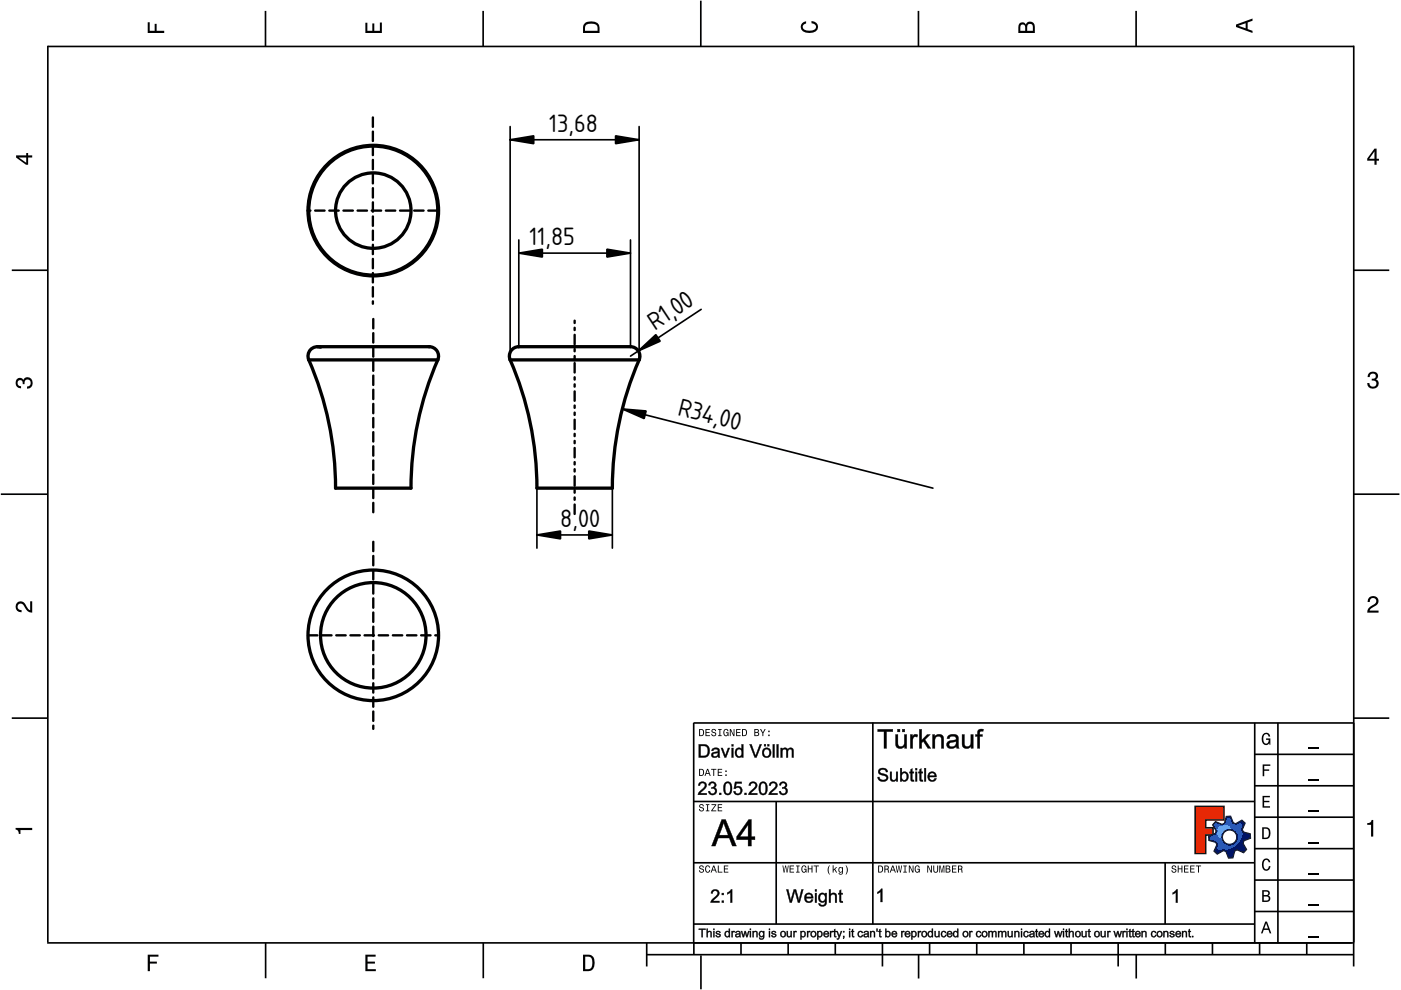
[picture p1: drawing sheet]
<svg xmlns="http://www.w3.org/2000/svg" width="297mm" height="210mm" viewBox="0 0 297 210" stroke-linecap="round" stroke-linejoin="round" font-family="sans-serif">
<defs><g id="words">
<g font-size="5">
<text x="116.4" y="28">13,68</text>
<text x="112.2" y="52">11,85</text>
<text x="138.8" y="70.1" transform="rotate(-33 138.8 70.1)">R1,00</text>
<text x="143.5" y="87.9" transform="rotate(14 143.5 87.9)">R34,00</text>
<text x="118.8" y="111.7">8,00</text>
</g>
</g></defs>
<g fill="none" stroke="#000" stroke-width=".35">
<path d="M10.1 9.7v190.1M10.1 9.9h277M56.3 2.3v7.5M102.4 2.3v7.5M148.6 .1v9.8M194.7 2.3v7.5M240.9 2.3v7.5M287 9.7v195.2M2.5 57.3h7.5M287.1 57.3h7.4M.2 104.8h10M287 104.8h9.7"/>
<path d="M2.5 152.3h7.5M147 153.3h140.1M147.1 153.3v49.1M185.1 153.2v42.8M266 159.9h21M266 153.3v46.7M270.9 153.3v46.7M287.1 152.3h7.4M147 169.9h119M164.6 169.9v26M266 179.9h21M266 173.3h21"/>
<path d="M266 166.6h21M10 199.9h277.1M56.3 199.9v7.5M102.5 199.9v7.5M137.1 199.9v5M147 195.9h119M147 182.9h119M157.1 199.9v2.5M167.1 199.9v2.5M177.1 199.9v2.5M187.1 199.9v5M197.1 199.9v2.5"/>
<path d="M207.1 199.9v2.5M217.1 199.9v2.5M227.1 199.9v2.5M237.1 199.9v5M247 182.9v13M247.1 199.9v2.5M257.1 199.9v2.5M266 193.3h21M266 186.6h21M267.1 199.9v2.5M277.1 199.9v2.5M137.1 202.4h150"/>
<path d="M148.6 202.6v7.2M194.8 202.4v5.1M240.9 202.4v5.1"/>
</g>
<g fill="#000">
<path d="M31.3 4.7h.4v1.8h1.1v-1.4h.4v1.4h1.6v.5h-3.5z" fill-rule="evenodd"/>
<path d="M77.5 4.8h.4v1.7h1v-1.5h.5v1.5h1.1v-1.7h.5v2.2h-3.5z" fill-rule="evenodd"/>
<path d="M124.1 4.9a2.19 2.19 0 0 0-.5 2.1h3.5v-1.2a1.42 1.42 0 0 0-1.7-1.3zM124.3 5.2a2.14 2.14 0 0 1 2.3 .3l.1 1h-2.7l.1-1z" fill-rule="evenodd"/>
<path d="M170.1 4.9l.8-.4v.5a.7 .7 0 0 0-.7 .5 .7 .7 0 0 0 .3 .8 1.69 1.69 0 0 0 2.5-.6 .9 .9 0 0 0-.9-.8v-.5a1.24 1.24 0 0 1 1.3 1.1 1.24 1.24 0 0 1-1 1.4 2.22 2.22 0 0 1-2.5-.7l-.1-.5z" fill-rule="evenodd"/>
<path d="M216.1 5l-.2 .8v1.2h3.5v-1.3a.98 .98 0 0 0-.7-1.1 .98 .98 0 0 0-1.2 .6 .84 .84 0 0 0-1.4-.2zM216.4 5.3a.54 .54 0 0 1 .7-.1 .54 .54 0 0 1 .3 .6v.7h-1.1zM217.9 5.2a.62 .62 0 0 1 .7-.1 .62 .62 0 0 1 .4 .6v.8h-1.2z" fill-rule="evenodd"/>
<path d="M262.1 5.2v.5l3.5 1.3v-.5l-1.1-.3v-1.4l1.1-.4v-.5zM262.6 5.5l1.5-.6v1.1z" fill-rule="evenodd"/>
<path d="M3.4 32.9v.5l2.1 1.5h.5v-1.5h.8v-.5h-.8v-.5h-.4v.5zM4 33.4h1.6v1.1z" fill-rule="evenodd"/>
<path d="M291.4 31.5l-1.5 2.1v.5h1.5v.8h.5v-.8h.5v-.4h-.5v-2.2zM291.4 32.1v1.6h-1.1z" fill-rule="evenodd"/>
<path d="M3.6 80.4a.86 .86 0 0 1 1.4 .1 1.06 1.06 0 0 1 1.2-.5 1.06 1.06 0 0 1 .7 1.2 1.1 1.1 0 0 1-1.2 1.2v-.4a.71 .71 0 0 0 .8-1 .71 .71 0 0 0-1.3-.1v.6h-.4a.61 .61 0 0 0-.3-.8 .61 .61 0 0 0-.8 .2 .61 .61 0 0 0 .2 .8l.6 .2v.4a1.15 1.15 0 0 1-1.2-.6 1.15 1.15 0 0 1 .3-1.3z" fill-rule="evenodd"/>
<path d="M290.3 79.1a1.08 1.08 0 0 1 1.3-.2 1.08 1.08 0 0 1 .5 1.3l-.4 .2a1.06 1.06 0 0 1 .6 1.3 1.06 1.06 0 0 1-1.2 .7 1.1 1.1 0 0 1-1.2-1.2h.4a.71 .71 0 0 0 1 .8 .71 .71 0 0 0 .1-1.3h-.6v-.4a.61 .61 0 0 0 .8-.3 .61 .61 0 0 0-.2-.8 .61 .61 0 0 0-.8 .2l-.2 .5h-.4z" fill-rule="evenodd"/>
<path d="M3.6 127.8a1.22 1.22 0 0 1 2 .7l.4 .6 .4 .3v-1.9h.4v2.4a1.8 1.8 0 0 1-1.7-1.4 .71 .71 0 0 0-.9-.5 .71 .71 0 0 0-.5 .8 .71 .71 0 0 0 .9 .6v.4a1.18 1.18 0 0 1-1.2-.6 1.18 1.18 0 0 1 .2-1.4z" fill-rule="evenodd"/>
<path d="M290.3 126.7a1.18 1.18 0 0 1 1.9 .3 1.18 1.18 0 0 1-1 1.7l-.5 .3-.3 .5h1.9v.4h-2.4a1.8 1.8 0 0 1 1.4-1.7 .71 .71 0 0 0 .5-.9 .71 .71 0 0 0-.9-.5 .71 .71 0 0 0-.5 .8h-.4z" fill-rule="evenodd"/>
<path d="M148.2 154.6v1.5h.5a.77 .77 0 0 0 .6-.8 .77 .77 0 0 0-.6-.7zM148.4 154.8a.58 .58 0 0 1 .7 .5 .58 .58 0 0 1-.7 .6zM149.6 154.6v1.5h.9v-.2h-.7v-.5h.6v-.2h-.6v-.4h.7v-.2zM151 154.7a.53 .53 0 0 0 0 .6 .53 .53 0 0 0 .6 .2 .32 .32 0 0 1-.3 .5 .32 .32 0 0 1-.3-.4h-.2a.5 .5 0 0 0 .7 .5 .5 .5 0 0 0 .1-.8l-.4-.1a.28 .28 0 0 1-.1-.4 .28 .28 0 0 1 .4-.1 .28 .28 0 0 1 .1 .3h.2a.51 .51 0 0 0-.3-.4 .51 .51 0 0 0-.5 .1zM152.3 154.6v.2h.2v1.1h-.2v.2h.7v-.2h-.3v-1.1h.3v-.2zM153.5 154.7a.81 .81 0 0 0 .5 1.4l.3-.2 .2 .2v-.8h-.6v.1h.4l-.2 .5a.6 .6 0 0 1-.5-.6 .6 .6 0 0 1 .4-.6l.2 .3h.2l-.1-.3a.53 .53 0 0 0-.8 0zM154.7 154.6v1.5h.2v-1.3l.6 1.3h.2v-1.5h-.2v1.2l-.5-1.2zM156.1 154.6v1.5h.9v-.2h-.7v-.5h.6v-.2h-.6v-.4h.7v-.2zM157.3 154.6v1.5h.5a.77 .77 0 0 0 .6-.8 .77 .77 0 0 0-.6-.7zM157.5 154.8a.58 .58 0 0 1 .7 .5 .58 .58 0 0 1-.7 .6zM159.9 154.6v1.5h.6a.42 .42 0 0 0 .5-.3 .42 .42 0 0 0-.3-.5l.2-.2-.1-.4zM160.1 154.8h.3a.23 .23 0 0 1 .3 .2 .23 .23 0 0 1-.3 .2h-.3zM160.1 155.4h.4a.26 .26 0 0 1 .3 .2 .26 .26 0 0 1-.3 .3h-.4zM161.1 154.6l.5 .9v.6h.2v-.6l.5-.9h-.2l-.4 .7-.3-.7zM162.9 155.8v.3h.3v-.3zM162.9 154.9v.3h.3v-.3z" fill-rule="evenodd"/>
<path d="M267.8 155.7a.85 .85 0 0 1 .9-.3 .85 .85 0 0 1 .6 .8h-.3l-.1-.3a.49 .49 0 0 0-.4-.3 .49 .49 0 0 0-.5 .3 1.2 1.2 0 0 0 .4 1.8 .66 .66 0 0 0 .6-.8h-.6v-.3h.9v1.3h-.1l-.1-.3-.3 .3a.85 .85 0 0 1-1.2-.7v-1.1z" fill-rule="evenodd"/>
<path d="M3.3 175.5h3.5v.5h-2.5v.8h-.3a.77 .77 0 0 0-.7-.9z" fill-rule="evenodd"/>
<path d="M148.4 170.6a.53 .53 0 0 0 0 .6 .53 .53 0 0 0 .6 .2 .32 .32 0 0 1-.3 .5 .32 .32 0 0 1-.3-.4h-.2a.5 .5 0 0 0 .7 .6 .5 .5 0 0 0 .1-.9l-.4-.1a.28 .28 0 0 1-.1-.4 .28 .28 0 0 1 .4-.1 .28 .28 0 0 1 .1 .4h.2a.51 .51 0 0 0-.3-.5 .51 .51 0 0 0-.5 .1zM149.7 170.5v.2h.2v1.1h-.2v.2h.7v-.2h-.3v-1.1h.3v-.2zM150.8 170.5v.2h.8l-.8 1.3h1.1v-.2h-.9l.9-1.3zM152.2 170.5v1.5h.9v-.2h-.7v-.5h.6v-.2h-.6v-.4h.7v-.2z" fill-rule="evenodd"/>
<path d="M148.2 163v1.5h.5a.77 .77 0 0 0 .6-.7 .77 .77 0 0 0-.6-.8zM148.4 163.2a.57 .57 0 0 1 .7 .6 .57 .57 0 0 1-.7 .5zM149.9 163l-.5 1.5h.2l.1-.4h.6l.2 .4h.2l-.6-1.5zM150 163.2l.3 .7h-.5zM150.8 163v.2h.4v1.3h.2v-1.3h.5v-.2zM152.2 163v1.5h.9v-.2h-.7v-.5h.6v-.2h-.6v-.4h.7v-.2zM153.8 164.2v.3h.3v-.3zM153.8 163.4v.3h.3v-.3z" fill-rule="evenodd"/>
<path d="M253.4 171h6.1v2.8h-3.9v1.7h1.6v1.5h-1.6v4h-2.2z" fill-rule="evenodd"/>
<path d="M257.7 174.3l-.5 .6 .7 1.3-.2 .6-1.4 .5v.9l1.5 .4 .3 .5-.7 1.4 .7 .5 1.3-.7 .6 .2 .5 1.4 .9-.1 .3-1.4 .6-.3 1.4 .6 .5-.6-.7-1.3 .2-.6 1.4-.5-.1-.9-1.4-.4-.3-.5 .6-1.4-.6-.6-1.3 .8-.6-.2-.5-1.4h-.9l-.4 1.5-.5 .2zM259.1 177.5a1.6 1.6 0 0 1 3.2 0 1.6 1.6 0 0 1-3.2 0z" fill-rule="evenodd"/>
<path d="M267.7 168.7h1.5v.3h-1.2v.8h1.1v.3h-1.1v.8h1.3v.3h-1.6z" fill-rule="evenodd"/>
<path d="M267.7 162.1h1.6v.3h-1.3v.7h1.1v.3h-1.1v1.2h-.3z" fill-rule="evenodd"/>
<path d="M267.6 175.4v2.5h.8a1.37 1.37 0 0 0 .7-2.2 1.56 1.56 0 0 0-1.5-.3zM267.9 175.7a.98 .98 0 0 1 1.2 .7 .98 .98 0 0 1-.7 1.2h-.5z" fill-rule="evenodd"/>
<path d="M289.9 174.5a.77 .77 0 0 0 .9-.6h.4v3.5h-.5v-2.5h-.8z" fill-rule="evenodd"/>
<path d="M148.4 183.6a.53 .53 0 0 0 0 .6 .53 .53 0 0 0 .6 .2 .32 .32 0 0 1-.3 .5 .32 .32 0 0 1-.3-.4h-.2a.5 .5 0 0 0 .7 .6 .5 .5 0 0 0 .1-.9l-.4-.1a.28 .28 0 0 1-.1-.4 .28 .28 0 0 1 .4-.1 .28 .28 0 0 1 .1 .4h.2a.51 .51 0 0 0-.3-.5 .51 .51 0 0 0-.5 .1zM149.6 183.7l-.1 .2a.67 .67 0 0 0 .1 .9 .67 .67 0 0 0 .8 .1l.2-.4h-.2l-.2 .3a.6 .6 0 0 1-.5-.5 .6 .6 0 0 1 .4-.6l.3 .3h.2l-.2-.4a.5 .5 0 0 0-.8 .1zM151.2 183.5l-.5 1.5h.2l.1-.4h.6l.2 .4h.2l-.6-1.5zM151.3 183.7l.3 .7h-.5zM152.2 183.5v1.5h1v-.2h-.8v-1.3zM153.5 183.5v1.5h.9v-.2h-.7v-.5h.6v-.2h-.6v-.4h.7v-.2z" fill-rule="evenodd"/>
<path d="M165.9 183.5l.3 1.5h.1l.3-1.3 .2 1.3h.2l.2-1.5h-.1l-.2 1.3-.2-1.3h-.2l-.2 1.3-.2-1.3zM167.4 183.5v1.5h1v-.2h-.8v-.5h.7v-.2h-.7v-.4h.7v-.2zM168.8 183.5v.2h.3v1.1h-.3v.2h.7v-.2h-.2v-1.1h.2v-.2zM170.1 183.7a.82 .82 0 0 0 .5 1.3l.3-.2 .1 .2v-.8h-.5v.2h.3l-.2 .4a.6 .6 0 0 1-.5-.5 .6 .6 0 0 1 .5-.6l.2 .3h.2l-.2-.4a.53 .53 0 0 0-.7 .1zM171.3 183.5v1.5h.2v-.7h.6v.7h.2v-1.5h-.2v.6h-.6v-.6zM172.5 183.5v.2h.5v1.3h.2v-1.3h.4v-.2zM175.8 183.5a1.35 1.35 0 0 0 .2 1.9 1.84 1.84 0 0 1 0-1.9zM176.5 183.5v1.5h.2v-.4l.2-.2 .4 .6h.2l-.4-.7 .4-.5h-.2l-.6 .6v-.9zM177.9 184a.59 .59 0 0 0-.2 .7 .59 .59 0 0 0 .7 .3l.1-.2a.31 .31 0 0 1-.1 .5 .31 .31 0 0 1-.4-.2h-.2a.47 .47 0 0 0 .5 .4 .47 .47 0 0 0 .4-.5v-1.2h-.2v.2l-.3-.2zM178 184.1l.1-.1a.42 .42 0 0 1 .4 .4 .42 .42 0 0 1-.4 .5l-.1-.3zM179.3 183.5a1.85 1.85 0 0 1 0 1.9 1.22 1.22 0 0 0 0-1.9z" fill-rule="evenodd"/>
<path d="M186.2 183.5v1.5h.5a.77 .77 0 0 0 .6-.7 .77 .77 0 0 0-.6-.8zM186.4 183.7a.58 .58 0 0 1 .6 .6 .58 .58 0 0 1-.6 .5zM187.5 183.5v1.5h.2v-.6a.45 .45 0 0 1 .5 .1 .45 .45 0 0 1 .1 .5h.2l-.2-.7a.42 .42 0 0 0 .1-.5 .42 .42 0 0 0-.4-.3zM187.7 183.7h.2a.26 .26 0 0 1 .4 .3 .26 .26 0 0 1-.4 .2h-.2zM189.2 183.5l-.6 1.5h.2l.2-.4h.6l.1 .4h.2l-.5-1.5zM189.3 183.7l.2 .7h-.4zM189.9 183.5l.3 1.5h.2l.2-1.3 .2 1.3h.2l.3-1.5h-.2l-.2 1.3-.2-1.3h-.2l-.2 1.3-.2-1.3zM191.5 183.5v.2h.3v1.1h-.3v.2h.8v-.2h-.3v-1.1h.3v-.2zM192.7 183.5v1.5h.2v-1.2l.5 1.2h.3v-1.5h-.2v1.2l-.6-1.2zM194.1 183.7a.81 .81 0 0 0 .5 1.3l.3-.2 .1 .2v-.8h-.5v.2h.3l-.2 .4a.6 .6 0 0 1-.5-.5 .6 .6 0 0 1 .5-.6l.2 .3h.2l-.2-.4a.53 .53 0 0 0-.7 .1zM196.6 183.5v1.5h.2v-1.2l.6 1.2h.2v-1.5h-.2v1.2l-.6-1.2zM197.9 183.5v.9a.52 .52 0 0 0 .5 .6 .52 .52 0 0 0 .5-.6v-.9h-.2v.9a.33 .33 0 0 1-.3 .5 .33 .33 0 0 1-.3-.5v-.9zM199.2 183.5v1.5h.1v-1.4l.3 1.4h.2l.3-1.4v1.4h.1v-1.5h-.2l-.3 1.3-.3-1.3zM200.5 183.5v1.5h.6a.42 .42 0 0 0 .4-.3 .42 .42 0 0 0-.2-.5l.2-.2-.1-.4zM200.7 183.7h.3a.23 .23 0 0 1 .3 .2 .23 .23 0 0 1-.3 .2h-.3zM200.7 184.3h.3a.26 .26 0 0 1 .3 .3 .26 .26 0 0 1-.3 .2h-.3zM201.8 183.5v1.5h1v-.2h-.8v-.5h.7v-.2h-.7v-.4h.8v-.2zM203.1 183.5v1.5h.2v-.6a.45 .45 0 0 1 .5 .1 .45 .45 0 0 1 .1 .5h.2l-.2-.7a.42 .42 0 0 0 .1-.5 .42 .42 0 0 0-.4-.3zM203.3 183.7h.3a.26 .26 0 0 1 .3 .3 .26 .26 0 0 1-.4 .2h-.2z" fill-rule="evenodd"/>
<path d="M248.5 183.6a.53 .53 0 0 0 0 .6 .53 .53 0 0 0 .6 .2 .32 .32 0 0 1-.2 .5 .32 .32 0 0 1-.3-.4h-.2a.5 .5 0 0 0 .6 .6 .5 .5 0 0 0 .2-.9l-.4-.1a.28 .28 0 0 1-.1-.4 .28 .28 0 0 1 .3-.1 .28 .28 0 0 1 .2 .4h.2a.51 .51 0 0 0-.3-.5 .51 .51 0 0 0-.6 .1zM249.7 183.5v1.5h.2v-.7h.6v.7h.2v-1.5h-.2v.6h-.6v-.6zM251 183.5v1.5h1v-.2h-.8v-.5h.7v-.2h-.7v-.4h.8v-.2zM252.3 183.5v1.5h1v-.2h-.8v-.5h.7v-.2h-.7v-.4h.8v-.2zM253.5 183.5v.2h.5v1.3h.2v-1.3h.5v-.2z" fill-rule="evenodd"/>
<path d="M268.3 195.4l-1 2.5h.4l.2-.7h1l.3 .7h.3l-.9-2.5zM268.4 195.8l.4 1.1h-.7z" fill-rule="evenodd"/>
<path d="M267.6 188.7v2.5h1a.7 .7 0 0 0 .7-.5 .7 .7 0 0 0-.4-.8 .61 .61 0 0 0 .3-.8 .61 .61 0 0 0-.7-.4zM267.9 189h.6a.38 .38 0 0 1 .4 .4 .38 .38 0 0 1-.5 .4h-.5zM267.9 190.1h.6a.44 .44 0 0 1 .5 .4 .44 .44 0 0 1-.5 .4h-.6z" fill-rule="evenodd"/>
<path d="M267.8 182.3a.85 .85 0 0 1 .9-.3 .85 .85 0 0 1 .6 .8h-.3l-.1-.2a.47 .47 0 0 0-.4-.3 .47 .47 0 0 0-.4 .3 1.21 1.21 0 0 0 .4 1.7 .64 .64 0 0 0 .5-.7h.4a.89 .89 0 0 1-.8 1 .89 .89 0 0 1-1-.7v-1.1z" fill-rule="evenodd"/>
<path d="M31.3 202.4h2.3v.4h-1.8v1.1h1.5v.4h-1.5v1.6h-.5z" fill-rule="evenodd"/>
<path d="M77.5 202.4h2.1v.4h-1.7v1.1h1.6v.4h-1.6v1.2h1.8v.4h-2.2z" fill-rule="evenodd"/>
<path d="M123.6 202.4v3.5h1.2a1.42 1.42 0 0 0 1.3-1.7 1.38 1.38 0 0 0-1.3-1.8zM124.1 202.8l1 .1a1.89 1.89 0 0 1 0 2.5l-1 .1z" fill-rule="evenodd"/>
</g>
<path d="M277.3 158.6h2.2M277.3 178.6h2.2M277.3 172h2.2M277.3 165.3h2.2M277.3 198.6h2.2M277.3 192h2.2M277.3 185.3h2.2" fill="none" stroke="#000" stroke-width=".25"/>
<g fill="#000">
<path d="M186 189.1l.8-.7h.3v2.8h-.4v-2.1l-.7 .4zM248.6 189.3l.8-.7h.3v2.8h-.4v-2.2l-.7 .4z"/>
<path d="M186.1 154.6h3.2v.6l-1.3-.1v3.6h-.6v-3.6l-1.3 .1zM186.1 154.6v.5h1.4l-.1 3.6h.6l-.1-3.6h1.4v-.5zM189.8 155.7h.6v2.2a.71 .71 0 0 0 .9 .3 .71 .71 0 0 0 .4-.9v-1.6h.6v3h-.5v-.5a1.05 1.05 0 0 1-1 .6 1.05 1.05 0 0 1-.9-.8zM189.9 155.7v1.9a1 1 0 0 0 .7 1.1 1 1 0 0 0 1.2-.6v.6h.4v-3h-.5l.1 1.6a.77 .77 0 0 1-.7 1 .77 .77 0 0 1-.8-.9l.1-1.7zM190.2 154.6h.6v.6h-.6zM190.3 154.6v.6h.5v-.6zM191.3 154.6h.6v.6h-.6zM191.3 154.6v.6h.5v-.6zM193 155.7h.5v.5a.68 .68 0 0 1 .4-.5 .68 .68 0 0 1 .7 .2l-.2 .5a.55 .55 0 0 0-.8 .2l-.1 2.1h-.5zM193 155.7v3h.5v-1.6a.67 .67 0 0 1 .1-.7 .67 .67 0 0 1 .8-.1l.2-.4a.76 .76 0 0 0-1.2 .3l.1-.5zM194.9 154.6h.6l-.1 2.3 1.2-1.2h.7l-1.2 1.1 1.3 1.9h-.7l-.9-1.5-.4 .3 .1 1.2h-.6zM194.9 154.6v4.1h.5v-1.2l.4-.4 .9 1.6h.6l-1.2-1.9 1.1-1.1h-.6l-1.2 1.3v-2.4zM197.7 155.7h.5v.5a1.05 1.05 0 0 1 1.3-.5 1.05 1.05 0 0 1 .6 1.2v1.8h-.5v-1.8a.67 .67 0 0 0-.8-.8 .67 .67 0 0 0-.5 1v1.6h-.6zM197.7 155.7v3h.5v-1.6a.75 .75 0 0 1 .6-1 .75 .75 0 0 1 .8 .8v1.8h.5v-2.3a1.05 1.05 0 0 0-1-.7 1.05 1.05 0 0 0-1 .6l.1-.6zM201.1 155.9a1.34 1.34 0 0 1 2.1 .5l.1 1.7 .1 .6h-.6v-.4a1.27 1.27 0 0 1-2.1-.2 1.23 1.23 0 0 1 1.5-1.2l.5-.1a.74 .74 0 0 0-.7-.7 .74 .74 0 0 0-.8 .6l-.5-.1zM201.1 156l-.3 .6h.5a.76 .76 0 0 1 .5-.6 .76 .76 0 0 1 .8 .3v-.1a.37 .37 0 0 1 .2 .4 .37 .37 0 0 1-.3 .3l-1.1 .2a.9 .9 0 0 0-.6 1 1.27 1.27 0 0 0 2 .1l.1 .5h.5l-.2-.6v-1.8a1.37 1.37 0 0 0-2.1-.3zM201.4 157.6a.5 .5 0 0 0 .1 .7 .5 .5 0 0 0 .6-.1l.5-.3 .1-.7zM201.3 157.5l1.5-.4a.92 .92 0 0 1-.4 1.1 .92 .92 0 0 1-1.2-.1zM203.9 155.7h.6v2.2a.71 .71 0 0 0 .9 .3 .71 .71 0 0 0 .4-.9v-1.6h.6v3h-.5v-.5a1.05 1.05 0 0 1-1 .6 1.05 1.05 0 0 1-.9-.8zM204 155.7v1.9a1 1 0 0 0 .7 1.1 1 1 0 0 0 1.2-.6v.6h.4v-3h-.5l.1 1.6a.77 .77 0 0 1-.7 1 .77 .77 0 0 1-.8-.9l.1-1.7zM207.4 154.8l.4-.3 .8 .1-.1 .5a.49 .49 0 0 0-.6 .1 .49 .49 0 0 0-.1 .5h.5v.5l-.6-.1 .1 2.6h-.6v-2.6l-.4 .1v-.5h.4zM207.4 154.9l-.1 .1v.8l-.5-.1v.4h.5l-.1 2.6h.5v-2.6h.6v-.4l-.6 .1a.51 .51 0 0 1 .1-.7 .51 .51 0 0 1 .6 0l.1-.5h-.6z"/>
<path d="M186.1 154.6h3.2v.5h-1.3v3.6h-.6v-3.6h-1.3zM189.9 155.7h.5v1.7a.73 .73 0 0 0 .7 .9 .73 .73 0 0 0 .6-1v-1.6h.5v3h-.4v-.5a1.03 1.03 0 0 1-1.3 .5 1.03 1.03 0 0 1-.6-1.1zM190.3 154.6h.5v.6h-.5zM191.3 154.6h.5v.6h-.5zM193 155.7h.5v.5a.71 .71 0 0 1 1.1-.4l-.2 .5a.65 .65 0 0 0-.7 .1 .65 .65 0 0 0-.2 .7v1.6h-.5zM194.9 154.6h.5v2.3l1.2-1.2h.6l-1.1 1.1 1.2 1.9h-.6l-.9-1.5-.4 .3v1.2h-.5zM197.7 155.7h.5v.5a1.04 1.04 0 0 1 1.2-.5 1.04 1.04 0 0 1 .7 1.2v1.8h-.5v-1.8a.72 .72 0 0 0-.8-.8 .72 .72 0 0 0-.6 1v1.6h-.5zM201.1 156a1.41 1.41 0 0 1 2.1 .3l.2 2.4h-.5l-.1-.4a1.2 1.2 0 0 1-2.1-.4 1.27 1.27 0 0 1 1.5-1h.3a.41 .41 0 0 0 .2-.5 .41 .41 0 0 0-.5-.3l-.7 .1-.2 .4h-.5zM201.4 157.5a.54 .54 0 0 0 0 .8 .54 .54 0 0 0 .8 0 .9 .9 0 0 0 .5-1.1zM204 155.7h.5v1.7a.73 .73 0 0 0 .7 .9 .73 .73 0 0 0 .6-1v-1.6h.5v3h-.4v-.5a1.03 1.03 0 0 1-1.2 .5 1.03 1.03 0 0 1-.7-1.1zM207.4 154.8l.4-.2h.7l-.1 .5-.5-.1-.1 .3-.1 .4h.6v.4h-.6v2.6h-.5v-2.6h-.4v-.4h.4z"/>
<path d="M148.1 157.8h1.4l.5 .3a1.41 1.41 0 0 1 .5 1.5 1.17 1.17 0 0 1-1.3 1h-1.1zM148.2 157.8v2.8h1a1.42 1.42 0 0 0 1.2-1 1.42 1.42 0 0 0-.4-1.5l-.5-.2zM148.5 158.2v2.1l.6-.1a1.08 1.08 0 0 0 1-.8 1.08 1.08 0 0 0-.5-1.1zM148.5 158.1h.6a1.13 1.13 0 0 1 1 1 1.13 1.13 0 0 1-.7 1.2h-.9zM151 158.8a.88 .88 0 0 1 1-.3 .88 .88 0 0 1 .6 .8l.1 1.3h-.4l-.1-.2a.73 .73 0 0 1-1 .3 .73 .73 0 0 1-.2-1.1l1.2-.3a.49 .49 0 0 0-.5-.4 .49 .49 0 0 0-.5 .4l-.4-.1zM151.1 158.8l-.2 .4h.3a.52 .52 0 0 1 .4-.4 .52 .52 0 0 1 .5 .1l.1 .5-.9 .1a.6 .6 0 0 0-.3 1 .99 .99 0 0 0 1.3-.2v.3h.4l-.2-.4v-1.2a.97 .97 0 0 0-1.4-.2zM151.3 159.9a.43 .43 0 0 0 .3 .5 .43 .43 0 0 0 .5-.4l.1-.4zM151.3 159.8l1-.3a.62 .62 0 0 1-.4 .8 .62 .62 0 0 1-.8-.2zM152.8 158.6h.5l.5 1.6 .5-1.6h.5l-.8 2h-.4zM152.9 158.6l.7 2h.3l.8-2h-.3l-.6 1.8-.6-1.8zM155.1 157.8h.4v.5h-.4zM155.1 157.8v.4h.4v-.4zM155.1 158.6h.4v2h-.4zM155.1 158.6v2h.4v-2zM156.1 158.7a.74 .74 0 0 1 1.1 .1v-1h.4v2.8h-.4l.1-.3a.74 .74 0 0 1-1.3 0 1.38 1.38 0 0 1 .1-1.6zM156.1 158.8a.98 .98 0 0 0-.2 1.2 .98 .98 0 0 0 1.2 .5l.2-.3v.4h.3v-2.8h-.4l.1 1.2a.71 .71 0 0 0-1.2-.2zM156.4 159a.67 .67 0 0 0-.2 .9 .67 .67 0 0 0 .9 .3 .67 .67 0 0 0 .1-.9 .67 .67 0 0 0-.8-.3zM156.3 159a.66 .66 0 0 1 .9 0 .66 .66 0 0 1 .1 .9 .59 .59 0 0 1-.7 .5 .59 .59 0 0 1-.5-.8zM158.9 157.8h.5l.8 2.5 .9-2.5h.4l-1.1 2.8h-.4zM158.9 157.8l1.1 2.8h.4l1.1-2.8h-.4l-.9 2.7-.9-2.7zM161.9 158.7a1.05 1.05 0 0 1 1.5 .2 1.05 1.05 0 0 1-.2 1.5 1.05 1.05 0 0 1-1.5-.2l-.1-1zM161.9 158.8a1.03 1.03 0 0 0-.2 1.3 1.03 1.03 0 0 0 1.3 .4 1.02 1.02 0 0 0 .3-1.4 1.02 1.02 0 0 0-1.4-.3zM162.2 159a.7 .7 0 0 0-.2 .9 .7 .7 0 0 0 .8 .3 .69 .69 0 0 0 .3-.9 .69 .69 0 0 0-.9-.3zM162.1 159a.77 .77 0 0 1 1.1 .4 .77 .77 0 0 1-.7 1 .84 .84 0 0 1-.4-1.4zM162 157.8h.4v.4h-.4zM162 157.8v.4h.4v-.4zM162.7 157.8h.4v.4h-.4zM162.7 157.8v.4h.4v-.4zM163.8 157.8h.4v2.8h-.4zM163.9 157.8v2.8h.3v-2.8zM164.6 157.8h.5v2.8h-.5zM164.7 157.8v2.8h.3v-2.8zM165.5 158.6h.4l-.1 .3a.68 .68 0 0 1 .6-.4 .68 .68 0 0 1 .6 .4 .67 .67 0 0 1 .8-.4 .67 .67 0 0 1 .5 .7v1.4h-.4v-1.3a.41 .41 0 0 0-.5-.4 .41 .41 0 0 0-.3 .5v1.2h-.4v-1.3a.42 .42 0 0 0-.6-.4 .42 .42 0 0 0-.2 .7v1h-.4zM165.5 158.6v2h.4l-.1-1a.5 .5 0 0 1 .3-.8 .5 .5 0 0 1 .7 .5l-.1 1.3h.4l-.1-1.2a.48 .48 0 0 1 .4-.6 .48 .48 0 0 1 .5 .5v1.3h.3v-1.4a.62 .62 0 0 0-.5-.6 .62 .62 0 0 0-.7 .4 .65 .65 0 0 0-.6-.4 .65 .65 0 0 0-.6 .4v-.4z"/>
<path d="M148.2 157.8h.9a1.41 1.41 0 0 1 1.4 1.3 1.41 1.41 0 0 1-1 1.5h-1.3zM148.5 158.2v2.1h.6a1.06 1.06 0 0 0 1-1.1 1.06 1.06 0 0 0-1-1zM151 158.8a.87 .87 0 0 1 1-.3 .87 .87 0 0 1 .6 .8l.1 1.3h-.4l-.1-.2a.74 .74 0 0 1-.9 .3 .74 .74 0 0 1-.4-.9l.4-.3 .9-.2a.51 .51 0 0 0-.4-.5 .51 .51 0 0 0-.6 .4h-.3zM151.3 159.8a.36 .36 0 0 0 0 .5 .36 .36 0 0 0 .5 .1l.4-.3v-.5zM152.9 158.6h.3l.6 1.6 .6-1.6h.3l-.8 2h-.3zM155.1 157.8h.4v.4h-.4zM155.1 158.6h.4v2h-.4zM156.1 158.8a.75 .75 0 0 1 1.1 0v-1h.4v2.8h-.3v-.3a.9 .9 0 0 1-1.2 .1 .9 .9 0 0 1-.2-1.2zM156.3 159a.74 .74 0 0 0-.1 .9 .74 .74 0 0 0 .8 .4 .75 .75 0 0 0 .3-.9 .75 .75 0 0 0-.9-.5zM158.9 157.8h.4l.9 2.5 .9-2.5h.4l-1.1 2.8h-.4zM161.9 158.8a1.01 1.01 0 0 1 1.4 .2 1.01 1.01 0 0 1-.2 1.4 1.01 1.01 0 0 1-1.4-.2l-.1-.9zM162.1 159a.74 .74 0 0 0-.1 .9 .74 .74 0 0 0 .8 .4 .73 .73 0 0 0 .3-1 .73 .73 0 0 0-1-.3zM162 157.8h.4v.4h-.4zM162.7 157.8h.4v.4h-.4zM163.9 157.8h.3v2.8h-.3zM164.7 157.8h.3v2.8h-.3zM165.5 158.6h.3v.3a.68 .68 0 0 1 1.2 0 .65 .65 0 0 1 .8-.3 .65 .65 0 0 1 .4 .6v1.4h-.3v-1.3a.45 .45 0 0 0-.5-.5 .45 .45 0 0 0-.3 .6v1.2h-.4v-1.3a.46 .46 0 0 0-.6-.4 .46 .46 0 0 0-.2 .7v1h-.4z"/>
<path d="M148.3 165.9a.91 .91 0 0 1 1.4 .2 .91 .91 0 0 1-.5 1.4l-.7 .7h1.3v.3h-1.8a3.2 3.2 0 0 1 1.3-1.6 .53 .53 0 0 0-.2-.9 .53 .53 0 0 0-.7 .6l-.4-.1zM150.5 165.9a.74 .74 0 0 1 1.1 0 .74 .74 0 0 1-.1 1.1 .87 .87 0 0 1 0 1.5 .87 .87 0 0 1-1.3-.7l.3-.1a.56 .56 0 0 0 .7 .6 .56 .56 0 0 0 .4-.7 .56 .56 0 0 0-.8-.4l.1-.3a.48 .48 0 0 0 .6-.4 .48 .48 0 0 0-.5-.5 .48 .48 0 0 0-.5 .5h-.3zM152.5 168.1h.4v.4h-.4zM153.8 165.9a.99 .99 0 0 1 1.1 .1 .99 .99 0 0 1 .3 1.2 1.01 1.01 0 0 1-.3 1.1 1.01 1.01 0 0 1-1.1 .1 2.12 2.12 0 0 1 0-2.5zM154 166.1a1.88 1.88 0 0 0 .1 2.2h.3a1.72 1.72 0 0 0 0-2.3zM155.9 165.8h1.3v.3h-1.1l-.1 .8a.92 .92 0 0 1 1.3 .4 .92 .92 0 0 1-.6 1.2 .92 .92 0 0 1-1.2-.7h.4a.62 .62 0 0 0 .7 .4 .62 .62 0 0 0 .5-.7 .62 .62 0 0 0-.7-.5l-.5 .2h-.3zM157.9 168.1h.4v.4h-.4zM159 165.9a.91 .91 0 0 1 1.4 .2 .91 .91 0 0 1-.5 1.4l-.7 .7h1.3v.3h-1.8a3.2 3.2 0 0 1 1.3-1.6 .53 .53 0 0 0-.2-.9 .53 .53 0 0 0-.7 .6l-.3-.1zM161.3 165.9a.99 .99 0 0 1 1.1 .1 .99 .99 0 0 1 .3 1.2 1.01 1.01 0 0 1-.2 1.1 1.01 1.01 0 0 1-1.2 .1 2.12 2.12 0 0 1 0-2.5zM161.5 166.1a1.88 1.88 0 0 0 .1 2.2h.3a1.72 1.72 0 0 0 0-2.3zM163.3 165.9a.91 .91 0 0 1 1.4 .2 .91 .91 0 0 1-.5 1.4l-.7 .7h1.3v.3h-1.8a3.2 3.2 0 0 1 1.3-1.6 .53 .53 0 0 0-.2-.9 .53 .53 0 0 0-.7 .6l-.3-.1zM165.5 165.9a.74 .74 0 0 1 1.1 0 .74 .74 0 0 1-.1 1.1 .87 .87 0 0 1 0 1.5 .87 .87 0 0 1-1.3-.7l.3-.1a.56 .56 0 0 0 .7 .6 .56 .56 0 0 0 .4-.7 .56 .56 0 0 0-.7-.4v-.3a.48 .48 0 0 0 .6-.4 .48 .48 0 0 0-.5-.5 .48 .48 0 0 0-.4 .5h-.4z"/>
<path d="M148.3 165.9a.95 .95 0 0 1 1.5 .2 .95 .95 0 0 1-.6 1.4l-.7 .7h1.4v.4h-2l.3-.7 .9-.9a.51 .51 0 0 0 .3-.6 .51 .51 0 0 0-.6-.3 .51 .51 0 0 0-.4 .5h-.4zM148.3 166l-.3 .5 .4 .1a.58 .58 0 0 1 .9-.5 .58 .58 0 0 1-.1 1l-.9 .8-.3 .6h1.8v-.3h-1.4l.6-.6a1.03 1.03 0 0 0 .4-1.7l-.7-.1zM150.5 165.9a.78 .78 0 0 1 1.1 0 .78 .78 0 0 1-.1 1.2v-.1a.76 .76 0 0 1 .6 .7 .76 .76 0 0 1-.5 .8 .88 .88 0 0 1-1.4-.8h.3a.53 .53 0 0 0 .7 .5 .53 .53 0 0 0 .4-.7 .53 .53 0 0 0-.8-.2v-.4a.45 .45 0 0 0 .7-.4 .45 .45 0 0 0-.5-.5 .45 .45 0 0 0-.4 .6l-.4-.1zM150.5 166l-.3 .5h.3a.5 .5 0 0 1 .5-.6 .5 .5 0 0 1 .5 .6 .5 .5 0 0 1-.6 .4l-.1 .3a.58 .58 0 0 1 .8 .4 .58 .58 0 0 1-.4 .7 .58 .58 0 0 1-.7-.6l-.3 .1a.85 .85 0 0 0 1.2 .7 .85 .85 0 0 0 .3-1.4l-.4-.1a.7 .7 0 0 0 .3-1 .7 .7 0 0 0-1.1 0zM152.5 168.1h.4v.5h-.4zM152.5 168.1v.4h.4v-.4zM153.8 165.9a1.03 1.03 0 0 1 1.2 .1 1.03 1.03 0 0 1 .2 1.2 1.05 1.05 0 0 1-.2 1.1 1.05 1.05 0 0 1-1.2 .2 2.15 2.15 0 0 1 0-2.6zM153.8 165.9a2.28 2.28 0 0 0-.1 2.4 .89 .89 0 0 0 1 .1 .89 .89 0 0 0 .4-.9 1.19 1.19 0 0 0-1-1.7zM153.9 166.2a2.18 2.18 0 0 0 .3 2h.2a1.71 1.71 0 0 0 0-2.1zM154 166.1l.5-.1a1.73 1.73 0 0 1 0 2.3h-.4a1.87 1.87 0 0 1-.1-2.2zM155.8 165.7h1.5v.4h-1.2l-.1 .8a.9 .9 0 0 1 1.2 .1 .9 .9 0 0 1 0 1.2 .88 .88 0 0 1-1 .4 .88 .88 0 0 1-.7-.8l.4-.1a.58 .58 0 0 0 .8 .4 .58 .58 0 0 0 .2-.9 .58 .58 0 0 0-.9 0l-.1 .1-.4-.1zM155.9 165.8l-.3 1.4h.3a.64 .64 0 0 1 .9-.1 .64 .64 0 0 1 .2 .9 .56 .56 0 0 1-.7 .3 .56 .56 0 0 1-.4-.5h-.4a.89 .89 0 0 0 1.1 .7 .89 .89 0 0 0 .7-1.1 .89 .89 0 0 0-1.1-.6l-.3 .1 .2-.8h1.1v-.3zM157.8 168.1h.5v.5h-.5zM157.9 168.1v.4h.4v-.4zM159 165.9a.95 .95 0 0 1 1.5 .2 .95 .95 0 0 1-.5 1.4l-.8 .7h1.4v.4h-1.9l.2-.7 1-.9a.51 .51 0 0 0 .3-.6 .51 .51 0 0 0-.6-.3 .51 .51 0 0 0-.4 .5h-.5zM159.1 166l-.3 .5 .3 .1a.58 .58 0 0 1 .9-.5 .58 .58 0 0 1-.1 1l-.9 .8-.3 .6h1.8v-.3h-1.4l.6-.6a1.03 1.03 0 0 0 .4-1.7l-.7-.1zM161.3 165.9a1.03 1.03 0 0 1 1.2 .1 1.03 1.03 0 0 1 .2 1.2 1.05 1.05 0 0 1-.2 1.1 1.05 1.05 0 0 1-1.2 .2 2.15 2.15 0 0 1 0-2.6zM161.3 165.9a2.28 2.28 0 0 0-.1 2.4 .89 .89 0 0 0 1 .1 .89 .89 0 0 0 .4-.9 1.19 1.19 0 0 0-1-1.7zM161.4 166.2a2.18 2.18 0 0 0 .3 2h.2a1.71 1.71 0 0 0 0-2.1zM161.5 166.1l.5-.1a1.73 1.73 0 0 1 0 2.3h-.4a1.87 1.87 0 0 1-.1-2.2zM163.3 165.9a.95 .95 0 0 1 1.5 .2 .95 .95 0 0 1-.5 1.4l-.8 .7h1.4v.4h-1.9l.2-.7 .9-.9a.51 .51 0 0 0 .3-.6 .51 .51 0 0 0-.5-.3 .51 .51 0 0 0-.5 .5h-.4zM163.4 166l-.3 .5 .3 .1a.58 .58 0 0 1 .9-.5 .58 .58 0 0 1-.1 1l-.9 .8-.3 .6h1.8v-.3h-1.4l.6-.6a1.03 1.03 0 0 0 .4-1.7l-.7-.1zM165.5 165.9a.78 .78 0 0 1 1.1 0 .78 .78 0 0 1-.1 1.2v-.1a.76 .76 0 0 1 .6 .7 .76 .76 0 0 1-.5 .8 .88 .88 0 0 1-1.4-.8h.4a.53 .53 0 0 0 .6 .5 .53 .53 0 0 0 .4-.7 .53 .53 0 0 0-.8-.2l.1-.4a.45 .45 0 0 0 .6-.4 .45 .45 0 0 0-.5-.5 .45 .45 0 0 0-.4 .6l-.4-.1zM165.5 166l-.3 .5h.4a.5 .5 0 0 1 .4-.6 .5 .5 0 0 1 .5 .6 .5 .5 0 0 1-.6 .4v.3a.58 .58 0 0 1 .8 .4 .58 .58 0 0 1-.5 .7 .58 .58 0 0 1-.7-.6l-.3 .1a.85 .85 0 0 0 1.2 .7 .85 .85 0 0 0 .3-1.4l-.3-.1a.7 .7 0 0 0 .2-1 .7 .7 0 0 0-1.1 0z"/>
<path d="M153 173.7h.9l2.3 5.7h-1l-.6-1.7h-2.3l-.6 1.7h-.9zM153 173.8l-2.1 5.6h.8l.5-1.8h2.5l.6 1.8h.8l-2.3-5.6zM153.4 174.4l-.2 .8-.7 1.9h1.9zM153.4 174.3l1.1 2.8h-2.1zM158.7 173.7h.6v3.7h.8v.7l-.8-.1v1.4h-.7v-1.4l-2.5 .1v-.7zM158.7 173.8l-2.5 3.6v.6h2.5l-.1 1.4h.7v-1.4h.8v-.6h-.8v-3.6zM158.6 174.9l-1.7 2.5h1.7zM158.7 174.7v2.7h-1.9z"/>
<path d="M153 173.8h.8l2.3 5.6h-.8l-.7-1.7h-2.3l-.6 1.7h-.8zM153.4 174.4l-.9 2.7h1.9zM158.7 173.8h.6v3.6h.8v.6h-.8v1.4h-.7v-1.4h-2.4v-.6zM158.6 174.9l-1.7 2.5h1.7z"/>
<path d="M186.4 163.1a1.12 1.12 0 0 1 1.9 .6h-.4a.64 .64 0 0 0-.6-.5 .64 .64 0 0 0-.7 .5l.6 .3a.93 .93 0 0 1 1.1 1 .93 .93 0 0 1-1.3 .7 .91 .91 0 0 1-.9-1h.3a.75 .75 0 0 0 .7 .6 .75 .75 0 0 0 .8-.5l-1.3-.6a.67 .67 0 0 1-.2-1.1zM186.5 163.1a.75 .75 0 0 0-.1 .8 .75 .75 0 0 0 .7 .4l.5 .2a.49 .49 0 0 1 .4 .7 .49 .49 0 0 1-.7 .2 .69 .69 0 0 1-.9-.7l-.3 .1a1.12 1.12 0 0 0 1 .9 1.12 1.12 0 0 0 1.2-.8l-.2-.4-.3-.3-1.2-.3a.63 .63 0 0 1 .4-.8 .63 .63 0 0 1 .8 .3l.1 .3h.3a1.02 1.02 0 0 0-1.7-.6zM188.7 163.6h.4v1.5a.49 .49 0 0 0 .6 .2 .49 .49 0 0 0 .3-.6v-1.1h.4v2.1h-.4v-.3a.73 .73 0 0 1-.7 .3 .73 .73 0 0 1-.6-.5zM188.7 163.7l.1 1.2a.68 .68 0 0 0 .5 .8 .68 .68 0 0 0 .8-.5l-.1 .5h.3v-2h-.3v1a.55 .55 0 0 1-.4 .8 .55 .55 0 0 1-.6-.7l.1-1.1zM190.8 162.8h.4v1.1a.78 .78 0 0 1 .8-.3 .78 .78 0 0 1 .6 .6 .96 .96 0 0 1-.2 1.2 .96 .96 0 0 1-1.3 0l.1 .3h-.4zM190.9 162.9v2.8h.3l-.1-.4a.83 .83 0 0 0 1.2 .2 .83 .83 0 0 0 .3-1.1 .76 .76 0 0 0-.6-.7 .76 .76 0 0 0-.8 .3v-1.1zM191.4 164.1a.71 .71 0 0 0-.2 .8 .71 .71 0 0 0 .7 .4 .74 .74 0 0 0 .3-.8 .74 .74 0 0 0-.7-.5zM191.3 164.1a.65 .65 0 0 1 .9-.1 .65 .65 0 0 1 .1 .9 .53 .53 0 0 1-.4 .5 .53 .53 0 0 1-.6-.2l-.2-.6zM193 163.1l.5-.2-.1 .8 .4-.1v.4h-.4l.1 1.3h.3l.1 .4a.57 .57 0 0 1-.7-.1 .57 .57 0 0 1-.2-.5l.1-1.2-.3 .1v-.4l.3 .1zM193.1 163.2v.5h-.3v.2h.3v1.2a.46 .46 0 0 0 .2 .5 .46 .46 0 0 0 .5 0v-.2a.27 .27 0 0 1-.3 0 .27 .27 0 0 1-.1-.3v-1.2h.4v-.2h-.4v-.7zM194 162.8h.5v.5h-.5zM194.1 162.9v.4h.3v-.4zM194 163.6h.5v2.1h-.5zM194.1 163.7v2h.3v-2zM194.9 163.1l.5-.2-.1 .8 .4-.1v.4h-.4l.1 1.3h.3l.1 .4a.57 .57 0 0 1-.7-.1 .57 .57 0 0 1-.2-.5l.1-1.2-.3 .1v-.4l.3 .1zM195 163.2v.5h-.3v.2h.3v1.2a.46 .46 0 0 0 .2 .5 .46 .46 0 0 0 .5 0v-.2a.27 .27 0 0 1-.3 0 .27 .27 0 0 1-.1-.3v-1.2h.4v-.2h-.4v-.7zM195.9 162.8h.5v2.9h-.5zM196 162.9v2.8h.3v-2.8zM196.9 163.9a.96 .96 0 0 1 1.2-.2 .96 .96 0 0 1 .4 1.1l-1.4-.1a.56 .56 0 0 0 .4 .7 .56 .56 0 0 0 .7-.4h.3a.83 .83 0 0 1-1.1 .7 1.16 1.16 0 0 1-.5-1.8zM197 163.9a1 1 0 0 0-.1 1.4 1 1 0 0 0 1.4 .1l.2-.3-.3-.1a.59 .59 0 0 1-.7 .4 .59 .59 0 0 1-.5-.7h1.5a1.1 1.1 0 0 0-.9-1.1zM197.3 164.1l-.2 .4h1a.51 .51 0 0 0-.3-.5 .51 .51 0 0 0-.5 .1zM197.2 164l.4-.2 .4 .1 .2 .6h-1.2z"/>
<path d="M186.4 163.1a1.09 1.09 0 0 1 1.8 .6h-.3a.65 .65 0 0 0-.7-.5 .65 .65 0 0 0-.6 .5l.3 .3a1.12 1.12 0 0 1 1.4 1 1.16 1.16 0 0 1-1.2 .7 1.16 1.16 0 0 1-1-.9l.3-.1a.76 .76 0 0 0 .8 .7 .76 .76 0 0 0 .7-.6l-.4-.3a1.03 1.03 0 0 1-1.2-1.3zM188.7 163.7h.4v1.1a.5 .5 0 0 0 .5 .6 .5 .5 0 0 0 .4-.7v-1h.3v2h-.3v-.3a.71 .71 0 0 1-.8 .3 .71 .71 0 0 1-.5-.8zM190.9 162.9h.3v1a.88 .88 0 0 1 1.1-.1 .88 .88 0 0 1 .3 1.1 .79 .79 0 0 1-.6 .8 .79 .79 0 0 1-.8-.3v.3h-.3zM191.3 164.1a.73 .73 0 0 0-.1 .9 .73 .73 0 0 0 .8 .3 .74 .74 0 0 0 .3-.9 .74 .74 0 0 0-.8-.4zM193.1 163.2l.3-.2v.7h.4v.2h-.4v1.2l.1 .2 .3 .1v.3a.5 .5 0 0 1-.6-.1 .5 .5 0 0 1-.1-.5v-1.2h-.3v-.2h.3zM194.1 162.9h.3v.4h-.3zM194.1 163.7h.3v2h-.3zM195 163.2l.3-.2v.7h.4v.2h-.4v1.2l.1 .2 .3 .1v.3a.5 .5 0 0 1-.6-.1 .5 .5 0 0 1-.1-.5v-1.2h-.3v-.2h.3zM196 162.9h.3v2.8h-.3zM197 163.9a.94 .94 0 0 1 1.1-.2 .94 .94 0 0 1 .4 1h-1.5a.59 .59 0 0 0 .5 .7 .59 .59 0 0 0 .7-.4l.3 .1a1 1 0 0 1-1.4 .5 1 1 0 0 1-.3-1.5zM197.2 164l-.1 .5h1.1a.56 .56 0 0 0-.3-.6 .56 .56 0 0 0-.7 .1z"/>
<path d="M148.1 196.9h1.5v.3l-.6-.1v1.6h-.3l.1-1.6-.7 .1zM148.2 196.9v.2h.6v1.6h.2l-.1-1.6h.7v-.2zM149.8 196.9h.3v.7a.47 .47 0 0 1 .5-.2 .47 .47 0 0 1 .3 .5v.8h-.3v-.8a.27 .27 0 0 0-.3-.3 .27 .27 0 0 0-.2 .4v.7h-.3zM149.8 196.9v1.8h.3l-.1-.7a.35 .35 0 0 1 .3-.5 .35 .35 0 0 1 .4 .4v.8h.2l-.1-.8a.43 .43 0 0 0-.3-.5 .43 .43 0 0 0-.5 .3l.1-.8zM151.2 196.9h.3v.3h-.3zM151.2 196.9v.3h.3v-.3zM151.2 197.4h.3v1.3h-.3zM151.2 197.4v1.3h.3v-1.3zM151.8 197.5l.2-.1a.47 .47 0 0 1 .8 .4h-.3a.23 .23 0 0 0-.2-.2 .23 .23 0 0 0-.3 .2l.3 .1a.48 .48 0 0 1 .5 .6 .48 .48 0 0 1-.8 .2l-.3-.4 .3-.1a.27 .27 0 0 0 .3 .3 .27 .27 0 0 0 .2-.3v.1a.55 .55 0 0 1-.6-.2 .55 .55 0 0 1-.1-.6zM151.9 197.6a.3 .3 0 0 0-.1 .3 .3 .3 0 0 0 .3 .2l.3 .1a.21 .21 0 0 1 .2 .2 .21 .21 0 0 1-.2 .2l-.4-.1-.1-.2h-.2a.5 .5 0 0 0 .6 .4 .5 .5 0 0 0 .4-.5l-.7-.4a.28 .28 0 0 1 .2-.3 .28 .28 0 0 1 .3 .3l.2-.1a.52 .52 0 0 0-.8-.1zM153.8 197.5a.45 .45 0 0 1 .7 .1v-.7h.3v1.8h-.3v-.2a.51 .51 0 0 1-.5 .2 .51 .51 0 0 1-.4-.5zM153.8 197.6a.56 .56 0 0 0-.1 .8 .56 .56 0 0 0 .9 0l-.1 .3h.3v-1.8h-.3l.1 .8a.45 .45 0 0 0-.8-.1zM154 197.7l-.1 .6 .2 .2a.4 .4 0 0 0 .4-.5 .4 .4 0 0 0-.5-.3zM153.9 197.7a.45 .45 0 0 1 .7 .3 .45 .45 0 0 1-.7 .4l-.1-.3zM155.1 197.4h.3v.2a.27 .27 0 0 1 .1-.3 .27 .27 0 0 1 .4 .2l-.1 .2-.4 .1v.9h-.3zM155.1 197.4v1.3h.2v-.7a.3 .3 0 0 1 .1-.3 .3 .3 0 0 1 .3 0l.1-.2-.3-.1-.2 .2v-.2zM156 197.5a.57 .57 0 0 1 .6-.2 .57 .57 0 0 1 .4 .6l.1 .8h-.3v-.2a.47 .47 0 0 1-.8 .2 .47 .47 0 0 1 .2-.8h.5a.31 .31 0 0 0-.3-.3 .31 .31 0 0 0-.3 .2h-.2zM156 197.6l-.1 .2h.2a.32 .32 0 0 1 .3-.3 .32 .32 0 0 1 .3 .1l.1 .3-.6 .1a.37 .37 0 0 0-.2 .6 .37 .37 0 0 0 .5 0l.3-.1v.2h.3l-.2-1a.57 .57 0 0 0-.9-.1zM156.2 198.2l-.1 .1a.31 .31 0 0 0 .3 .2 .31 .31 0 0 0 .3-.2l.1-.2zM156.1 198.2l.6-.2a.36 .36 0 0 1-.1 .6 .36 .36 0 0 1-.5-.4zM157.1 197.4h.3l.2 1 .3-1h.2l.3 1 .2-1h.3l-.4 1.3h-.3l-.2-1-.2 1h-.3zM157.1 197.4l.4 1.3h.2l.2-1 .3 1h.3l.4-1.3h-.2l-.3 1.2-.3-1.2h-.2l-.3 1-.3-1zM159 196.9h.3v.3h-.3zM159 196.9v.3h.2v-.3zM159 197.4h.3v1.3h-.3zM159 197.4v1.3h.2v-1.3zM159.5 197.4h.3v.2a.47 .47 0 0 1 .5-.2 .47 .47 0 0 1 .4 .5v.8h-.3v-.8a.26 .26 0 0 0-.2-.3 .26 .26 0 0 0-.3 .2l-.1 .9h-.3zM159.6 197.4v1.3h.2v-.9a.34 .34 0 0 1 .4-.3 .34 .34 0 0 1 .2 .4v.8h.2v-1a.44 .44 0 0 0-.5-.3 .44 .44 0 0 0-.4 .3l.1-.3zM161 197.5l.4-.2 .4 .3v-.2h.3v1.1a.6 .6 0 0 1-.5 .7 .6 .6 0 0 1-.7-.4h.3a.33 .33 0 0 0 .3 .2 .33 .33 0 0 0 .3-.2v-.3a.55 .55 0 0 1-.7 .2 .55 .55 0 0 1-.3-.7zM161.1 197.6a.56 .56 0 0 0-.1 .8 .56 .56 0 0 0 .8 0v.1a.4 .4 0 0 1-.1 .5 .4 .4 0 0 1-.5 0l-.3-.2a.54 .54 0 0 0 .7 .4 .54 .54 0 0 0 .4-.7v-1.1h-.2l.1 .3-.5-.3zM161.2 197.7v.5l.1 .2a.39 .39 0 0 0 .5-.4 .39 .39 0 0 0-.6-.3zM161.2 197.7a.45 .45 0 0 1 .7 .3 .45 .45 0 0 1-.7 .4l-.1-.4zM163 196.9h.3v.3h-.3zM163 196.9v.3h.3v-.3zM163 197.4h.3v1.3h-.3zM163 197.4v1.3h.3v-1.3zM163.6 197.5l.2-.1a.47 .47 0 0 1 .7 .4h-.2a.23 .23 0 0 0-.2-.2 .23 .23 0 0 0-.3 .2l.3 .1a.48 .48 0 0 1 .5 .6 .48 .48 0 0 1-.8 .2l-.3-.4 .3-.1a.27 .27 0 0 0 .2 .3 .27 .27 0 0 0 .3-.3v.1a.55 .55 0 0 1-.6-.2 .55 .55 0 0 1-.1-.6zM163.7 197.6a.3 .3 0 0 0-.1 .3 .3 .3 0 0 0 .3 .2l.3 .1a.21 .21 0 0 1 .2 .2 .21 .21 0 0 1-.2 .2l-.4-.1-.1-.2h-.2a.5 .5 0 0 0 .6 .4 .5 .5 0 0 0 .4-.5l-.7-.4a.28 .28 0 0 1 .2-.3 .28 .28 0 0 1 .3 .3l.2-.1a.52 .52 0 0 0-.8-.1zM165.4 198.1a.7 .7 0 0 1 1.4 0 .7 .7 0 0 1-1.4 0zM165.5 198.1a.61 .61 0 0 0 1.2 0 .61 .61 0 0 0-1.2 0zM165.8 197.7a.42 .42 0 0 0-.1 .6 .42 .42 0 0 0 .6 .1 .42 .42 0 0 0 .1-.6 .42 .42 0 0 0-.6-.1zM165.7 197.7a.47 .47 0 0 1 .7 .4 .47 .47 0 0 1-.7 .3l-.1-.3zM166.8 197.4h.3v1a.29 .29 0 0 0 .4 0 .29 .29 0 0 0 .1-.3v-.7h.3v1.3h-.3l.1-.2a.44 .44 0 0 1-.5 .3 .44 .44 0 0 1-.4-.4zM166.8 197.4l.1 1a.44 .44 0 0 0 .4 .3 .44 .44 0 0 0 .4-.3v.3h.2v-1.3h-.3l.1 .7a.36 .36 0 0 1-.3 .5 .36 .36 0 0 1-.4-.5v-.7zM168.2 197.4h.3v.2a.27 .27 0 0 1 .2-.3 .27 .27 0 0 1 .3 .2l-.1 .2-.4 .1v.9h-.3zM168.2 197.4v1.3h.2v-.7a.3 .3 0 0 1 .1-.3 .3 .3 0 0 1 .4 0v-.2l-.3-.1-.1 .2-.1-.2zM169.7 197.4h.3l-.1 .2a.54 .54 0 0 1 .7-.2 .54 .54 0 0 1 .3 .6 .58 .58 0 0 1-.3 .7 .58 .58 0 0 1-.7-.1l.1 .6h-.3zM169.7 197.4v1.8h.2v-.8a.54 .54 0 0 0 .7 0 .54 .54 0 0 0 .1-.7 .54 .54 0 0 0-.8-.1v.1v-.3zM170.1 197.7l-.1 .6 .1 .2a.43 .43 0 0 0 .5-.4 .43 .43 0 0 0-.4-.5zM170 197.7a.45 .45 0 0 1 .6 .4 .45 .45 0 0 1-.6 .4l-.1-.4zM171.1 197.4h.3v.2a.27 .27 0 0 1 .1-.3 .27 .27 0 0 1 .3 .2v.2l-.4 .1v.9h-.3zM171.1 197.4v1.3h.2v-.7a.3 .3 0 0 1 .1-.3 .3 .3 0 0 1 .3 0l.1-.2-.3-.1-.2 .2v-.2zM171.8 198.1a.7 .7 0 0 1 1.4 0 .7 .7 0 0 1-1.4 0zM171.9 198.1a.61 .61 0 0 0 1.2 0 .61 .61 0 0 0-1.2 0zM172.2 197.7a.42 .42 0 0 0-.1 .6 .42 .42 0 0 0 .6 .1 .42 .42 0 0 0 .1-.6 .42 .42 0 0 0-.6-.1zM172.2 197.7a.47 .47 0 0 1 .7 .4 .47 .47 0 0 1-.7 .3l-.2-.3zM173.2 197.4h.3v.2a.54 .54 0 0 1 .6-.2 .54 .54 0 0 1 .3 .6 .58 .58 0 0 1-.3 .7 .58 .58 0 0 1-.7-.1l.1 .6h-.3zM173.3 197.4v1.8h.2l-.1-.8a.54 .54 0 0 0 .8 0 .54 .54 0 0 0 0-.7 .54 .54 0 0 0-.7-.1l-.1 .1 .1-.3zM173.6 197.7l-.1 .6 .2 .2a.43 .43 0 0 0 .4-.4 .43 .43 0 0 0-.4-.5zM173.5 197.7a.45 .45 0 0 1 .7 .4 .45 .45 0 0 1-.7 .4l-.1-.4zM174.7 197.5a.62 .62 0 0 1 .8-.1 .62 .62 0 0 1 .3 .7h-.9a.35 .35 0 0 0 .2 .4 .35 .35 0 0 0 .4-.3l.3 .1a.58 .58 0 0 1-.4 .5 .58 .58 0 0 1-.7-.2l-.2-.5zM174.8 197.6a.62 .62 0 0 0 0 1 .62 .62 0 0 0 1-.3h-.3a.38 .38 0 0 1-.4 .3 .38 .38 0 0 1-.3-.5h.9a.56 .56 0 0 0-.2-.6 .56 .56 0 0 0-.7 .1zM175 197.7l-.2 .2h.7a.31 .31 0 0 0-.2-.3 .31 .31 0 0 0-.3 .1zM174.9 197.6h.5l.2 .4h-.8zM175.9 197.4h.3v.2a.27 .27 0 0 1 .2-.3 .27 .27 0 0 1 .3 .2l-.1 .2-.4 .1v.9h-.3zM176 197.4v1.3h.2v-.7a.3 .3 0 0 1 0-.3 .3 .3 0 0 1 .4 0l.1-.2-.3-.1-.2 .2v-.2zM176.8 197.1l.3-.2v.5h.2v.2h-.2v.8l.2 .1v.2a.36 .36 0 0 1-.4 0 .36 .36 0 0 1-.1-.4v-.7h-.2v-.2h.2zM176.8 197.1l.1 .4-.2-.1v.2l.2-.1v.8a.28 .28 0 0 0 .1 .3 .28 .28 0 0 0 .3 .1l-.3-.4v-.8l.3 .1v-.2l-.3 .1 .1-.5zM177.3 197.4h.3l.3 1.1 .4-1.1h.3l-.7 1.6-.2 .2h-.3v-.3h.3l.1-.2zM177.3 197.4l.6 1.3-.2 .3h-.3l.1 .2h.2l.8-1.8h-.2l-.4 1.1-.3-1.1zM178.7 197.4h.3v.3h-.3zM178.8 197.4v.3h.2v-.3zM178.7 198.4h.3v.5l-.2 .2-.1-.2 .2-.2h-.2zM178.8 198.4v.3h.1l-.1 .3 .2-.6zM180 196.9h.3v.3h-.3zM180 196.9v.3h.2v-.3zM180 197.4h.3v1.3h-.3zM180 197.4v1.3h.2v-1.3zM180.6 197.1l.3-.2v.5h.2v.2h-.2v.8l.2 .1v.2a.36 .36 0 0 1-.4 0 .36 .36 0 0 1-.1-.4v-.7h-.2v-.2h.2zM180.6 197.1l.1 .4-.2-.1v.2l.2-.1v.8a.28 .28 0 0 0 .1 .3 .28 .28 0 0 0 .3 .1l-.3-.4v-.8l.3 .1v-.2l-.3 .1 .1-.5zM182 197.5a.55 .55 0 0 1 .6-.2 .55 .55 0 0 1 .4 .5l-.3 .1a.31 .31 0 0 0-.3-.3 .31 .31 0 0 0-.3 .2v.5a.29 .29 0 0 0 .4 .2 .29 .29 0 0 0 .2-.3h.3a.61 .61 0 0 1-.8 .5 .61 .61 0 0 1-.4-.8zM182 197.6a.6 .6 0 0 0 .1 1 .6 .6 0 0 0 .9-.3l-.2-.1a.35 .35 0 0 1-.4 .4 .35 .35 0 0 1-.3-.3v-.5a.34 .34 0 0 1 .3-.3 .34 .34 0 0 1 .3 .3h.2a.54 .54 0 0 0-.9-.2zM183.2 197.5a.57 .57 0 0 1 .6-.2 .57 .57 0 0 1 .4 .6l.1 .8h-.3v-.2a.47 .47 0 0 1-.8 .2 .47 .47 0 0 1 .2-.8h.5a.31 .31 0 0 0-.3-.3 .31 .31 0 0 0-.3 .2h-.2zM183.2 197.6l-.1 .2h.2a.32 .32 0 0 1 .3-.3 .32 .32 0 0 1 .3 .1l.1 .3-.6 .1a.37 .37 0 0 0-.2 .6 .37 .37 0 0 0 .5 0l.3-.1v.2h.3l-.2-1a.57 .57 0 0 0-.9-.1zM183.4 198.2v.1a.31 .31 0 0 0 .2 .2 .31 .31 0 0 0 .3-.2l.1-.2zM183.4 198.2l.6-.2a.36 .36 0 0 1-.2 .6 .36 .36 0 0 1-.5-.4zM184.4 197.4h.3v.2a.47 .47 0 0 1 .6-.2 .47 .47 0 0 1 .3 .5v.8h-.3v-.8a.26 .26 0 0 0-.2-.3 .26 .26 0 0 0-.3 .2l-.1 .9h-.3zM184.5 197.4v1.3h.2v-.9a.34 .34 0 0 1 .4-.3 .34 .34 0 0 1 .2 .4v.8h.2v-1a.44 .44 0 0 0-.5-.3 .44 .44 0 0 0-.4 .3l.1-.3zM185.8 196.9h.3l-.1 .7h-.2zM185.8 196.9l.1 .7h.1l.1-.7zM186.4 197.1l.3-.2-.1 .5h.3v.2h-.3l.1 .8 .2 .1v.2a.36 .36 0 0 1-.4 0 .36 .36 0 0 1-.1-.4v-.7h-.2v-.2h.2zM186.4 197.1l.1 .4-.2-.1v.2l.2-.1v.8a.28 .28 0 0 0 0 .3 .28 .28 0 0 0 .4 .1l-.3-.4v-.8l.2 .1v-.2l-.2 .1v-.5zM187.6 196.9h.3v.7a.52 .52 0 0 1 .6-.2 .52 .52 0 0 1 .3 .5 .6 .6 0 0 1-.2 .7 .6 .6 0 0 1-.7 0v.1h-.3zM187.7 196.9v1.8h.2v-.3a.57 .57 0 0 0 .8 0 .57 .57 0 0 0-.1-.9h-.5l-.2 .2v-.8zM188 197.7a.4 .4 0 0 0-.1 .6 .4 .4 0 0 0 .5 .1v-.7l-.2-.1zM188 197.7a.44 .44 0 0 1 .6 .4 .44 .44 0 0 1-.7 .3zM189.2 197.5a.62 .62 0 0 1 .7-.1 .62 .62 0 0 1 .3 .7h-.9a.35 .35 0 0 0 .3 .4 .35 .35 0 0 0 .4-.3l.2 .1a.58 .58 0 0 1-.4 .5 .58 .58 0 0 1-.6-.2l-.2-.5zM189.2 197.6a.62 .62 0 0 0 .1 1 .62 .62 0 0 0 .9-.3h-.2a.38 .38 0 0 1-.5 .3 .38 .38 0 0 1-.3-.5h1a.56 .56 0 0 0-.3-.6 .56 .56 0 0 0-.7 .1zM189.4 197.7l-.1 .2h.6a.31 .31 0 0 0-.1-.3 .31 .31 0 0 0-.4 .1zM189.3 197.6h.5l.2 .4h-.8zM191 197.4h.3v.2a.27 .27 0 0 1 .2-.3 .27 .27 0 0 1 .3 .2l-.1 .2-.4 .1v.9h-.3zM191.1 197.4v1.3h.2l-.1-.7a.3 .3 0 0 1 .1-.3 .3 .3 0 0 1 .4 0l.1-.2-.3-.1-.2 .2v-.2zM192 197.5a.62 .62 0 0 1 .7-.1 .62 .62 0 0 1 .3 .7h-.9a.35 .35 0 0 0 .3 .4 .35 .35 0 0 0 .4-.3l.2 .1a.58 .58 0 0 1-.4 .5 .58 .58 0 0 1-.6-.2l-.2-.5zM192 197.6a.62 .62 0 0 0 .1 1 .62 .62 0 0 0 .9-.3h-.2a.38 .38 0 0 1-.5 .3 .38 .38 0 0 1-.3-.5h1a.56 .56 0 0 0-.3-.6 .56 .56 0 0 0-.7 .1zM192.2 197.7l-.1 .2h.6a.31 .31 0 0 0-.1-.3 .31 .31 0 0 0-.4 .1zM192.1 197.6h.5l.2 .4h-.8zM193.2 197.4h.3l-.1 .2a.54 .54 0 0 1 .7-.2 .54 .54 0 0 1 .3 .6 .58 .58 0 0 1-.3 .7 .58 .58 0 0 1-.7-.1l.1 .6h-.3zM193.2 197.4v1.8h.2v-.8a.54 .54 0 0 0 .7 0 .54 .54 0 0 0 .1-.7 .54 .54 0 0 0-.8-.1v.1v-.3zM193.6 197.7l-.1 .6 .1 .2a.43 .43 0 0 0 .5-.4 .43 .43 0 0 0-.4-.5zM193.5 197.7a.45 .45 0 0 1 .7 .4 .45 .45 0 0 1-.7 .4l-.1-.4zM194.6 197.4h.3v.2a.27 .27 0 0 1 .1-.3 .27 .27 0 0 1 .4 .2l-.1 .2-.4 .1v.9h-.3zM194.6 197.4v1.3h.2v-.7a.3 .3 0 0 1 .1-.3 .3 .3 0 0 1 .3 0l.1-.2-.3-.1-.2 .2v-.2zM195.3 198.1a.7 .7 0 0 1 1.4 0 .7 .7 0 0 1-1.4 0zM195.4 198.1a.61 .61 0 0 0 1.2 0 .61 .61 0 0 0-1.2 0zM195.7 197.7a.42 .42 0 0 0-.1 .6 .42 .42 0 0 0 .6 .1 .42 .42 0 0 0 .1-.6 .42 .42 0 0 0-.6-.1zM195.7 197.7a.47 .47 0 0 1 .7 .4 .47 .47 0 0 1-.7 .3l-.2-.3zM196.8 197.5a.45 .45 0 0 1 .8 .1l-.1-.7h.3v1.8h-.2v-.2a.51 .51 0 0 1-.6 .2 .51 .51 0 0 1-.3-.5zM196.9 197.6a.56 .56 0 0 0-.1 .8 .56 .56 0 0 0 .8 0v.3h.2v-1.8h-.2v.8a.45 .45 0 0 0-.7-.1zM197 197.7v.6l.1 .2a.4 .4 0 0 0 .5-.5 .4 .4 0 0 0-.6-.3zM197 197.7a.45 .45 0 0 1 .6 .3 .45 .45 0 0 1-.6 .4l-.1-.3zM198.1 197.4h.3l.1 1a.29 .29 0 0 0 .3 0 .29 .29 0 0 0 .1-.3v-.7h.3v1.3h-.2v-.2a.44 .44 0 0 1-.4 .3 .44 .44 0 0 1-.4-.4zM198.2 197.4v1a.44 .44 0 0 0 .4 .3 .44 .44 0 0 0 .4-.3v.3h.2v-1.3h-.2v.7a.36 .36 0 0 1-.3 .5 .36 .36 0 0 1-.4-.5l.1-.7zM199.6 197.5a.55 .55 0 0 1 .6-.2 .55 .55 0 0 1 .4 .5l-.2 .1a.31 .31 0 0 0-.3-.3 .31 .31 0 0 0-.3 .2v.5a.29 .29 0 0 0 .3 .2 .29 .29 0 0 0 .3-.3h.2a.61 .61 0 0 1-.8 .5 .61 .61 0 0 1-.3-.8zM199.7 197.6a.6 .6 0 0 0 0 1 .6 .6 0 0 0 .9-.3l-.2-.1a.35 .35 0 0 1-.3 .4 .35 .35 0 0 1-.4-.3v-.5a.34 .34 0 0 1 .3-.3 .34 .34 0 0 1 .4 .3h.2a.54 .54 0 0 0-.9-.2zM200.9 197.5a.62 .62 0 0 1 .7-.1 .62 .62 0 0 1 .3 .7h-.9a.35 .35 0 0 0 .3 .4 .35 .35 0 0 0 .4-.3l.2 .1a.58 .58 0 0 1-.4 .5 .58 .58 0 0 1-.6-.2l-.2-.5zM200.9 197.6a.62 .62 0 0 0 .1 1 .62 .62 0 0 0 .9-.3h-.2a.38 .38 0 0 1-.5 .3 .38 .38 0 0 1-.2-.5h.9a.56 .56 0 0 0-.3-.6 .56 .56 0 0 0-.7 .1zM201.1 197.7l-.1 .2h.6a.31 .31 0 0 0-.1-.3 .31 .31 0 0 0-.4 .1zM201.1 197.6h.4l.2 .4h-.8zM202.2 197.5a.45 .45 0 0 1 .7 .1v-.7h.3v1.8h-.3l.1-.2a.51 .51 0 0 1-.6 .2 .51 .51 0 0 1-.4-.5zM202.2 197.6a.56 .56 0 0 0-.1 .8 .56 .56 0 0 0 .9 0v.3h.2v-1.8h-.3l.1 .8a.45 .45 0 0 0-.8-.1zM202.4 197.7l-.1 .6 .2 .2a.4 .4 0 0 0 .4-.5 .4 .4 0 0 0-.5-.3zM202.3 197.7a.45 .45 0 0 1 .7 .3 .45 .45 0 0 1-.7 .4l-.1-.3zM204.1 198.1a.69 .69 0 0 1 1.3 0 .69 .69 0 0 1-1.3 0zM204.1 198.1a.65 .65 0 0 0 1.3 0 .65 .65 0 0 0-1.3 0zM204.5 197.7a.42 .42 0 0 0-.1 .6 .42 .42 0 0 0 .5 .1 .42 .42 0 0 0 .1-.6 .42 .42 0 0 0-.5-.1zM204.4 197.7a.47 .47 0 0 1 .7 .4 .47 .47 0 0 1-.7 .3l-.1-.3zM205.5 197.4h.2v.2a.27 .27 0 0 1 .2-.3 .27 .27 0 0 1 .3 .2l-.1 .2-.3 .1v.9h-.3zM205.5 197.4v1.3h.2v-.7a.3 .3 0 0 1 .1-.3 .3 .3 0 0 1 .3 0l.1-.2-.3-.1-.2 .2v-.2zM207 197.5a.55 .55 0 0 1 .6-.2 .55 .55 0 0 1 .4 .5l-.2 .1a.31 .31 0 0 0-.3-.3 .31 .31 0 0 0-.3 .2v.5a.29 .29 0 0 0 .3 .2 .29 .29 0 0 0 .3-.3h.2a.61 .61 0 0 1-.7 .5 .61 .61 0 0 1-.4-.8zM207.1 197.6a.6 .6 0 0 0 0 1 .6 .6 0 0 0 .9-.3l-.2-.1a.35 .35 0 0 1-.3 .4 .35 .35 0 0 1-.4-.3v-.5a.34 .34 0 0 1 .4-.3 .34 .34 0 0 1 .3 .3h.2a.54 .54 0 0 0-.9-.2zM208.1 198.1a.7 .7 0 0 1 1.4 0 .7 .7 0 0 1-1.4 0zM208.2 198.1a.61 .61 0 0 0 1.2 0 .61 .61 0 0 0-1.2 0zM208.5 197.7a.42 .42 0 0 0-.1 .6 .42 .42 0 0 0 .6 .1 .42 .42 0 0 0 .1-.6 .42 .42 0 0 0-.6-.1zM208.4 197.7a.47 .47 0 0 1 .8 .4 .47 .47 0 0 1-.8 .3l-.1-.3zM209.5 197.4h.3l-.1 .2a.43 .43 0 0 1 .4-.3 .43 .43 0 0 1 .4 .3 .43 .43 0 0 1 .5-.2 .43 .43 0 0 1 .3 .4v.9h-.3v-.8a.23 .23 0 0 0-.1-.3 .23 .23 0 0 0-.3 .2v.9h-.3v-.8a.23 .23 0 0 0-.3-.3 .23 .23 0 0 0-.2 .3v.8h-.3zM209.5 197.4v1.3h.3l-.1-.7a.33 .33 0 0 1 .2-.4 .33 .33 0 0 1 .4 .3v.8h.2v-.8a.33 .33 0 0 1 .2-.3 .33 .33 0 0 1 .4 .1v1h.2l-.1-.9a.39 .39 0 0 0-.3-.4 .39 .39 0 0 0-.4 .3 .41 .41 0 0 0-.4-.3 .41 .41 0 0 0-.4 .3v-.3zM211.6 197.4h.2v.2a.43 .43 0 0 1 .4-.3 .43 .43 0 0 1 .4 .3 .43 .43 0 0 1 .5-.2 .43 .43 0 0 1 .3 .4v.9h-.3v-.8a.23 .23 0 0 0-.2-.3 .23 .23 0 0 0-.3 .2v.9h-.3v-.8a.23 .23 0 0 0-.2-.3 .23 .23 0 0 0-.2 .3v.8h-.3zM211.6 197.4v1.3h.2v-.7a.33 .33 0 0 1 .2-.4 .33 .33 0 0 1 .4 .3v.8h.2l-.1-.8a.33 .33 0 0 1 .2-.3 .33 .33 0 0 1 .4 .1v1h.2v-.9a.39 .39 0 0 0-.3-.4 .39 .39 0 0 0-.5 .3 .41 .41 0 0 0-.4-.3 .41 .41 0 0 0-.3 .3v-.3zM213.6 197.4h.3l.1 1a.29 .29 0 0 0 .3 0 .29 .29 0 0 0 .1-.3v-.7h.3v1.3h-.2v-.2a.44 .44 0 0 1-.4 .3 .44 .44 0 0 1-.4-.4zM213.7 197.4v1a.44 .44 0 0 0 .4 .3 .44 .44 0 0 0 .5-.3l-.1 .3h.2v-1.3h-.2v.7a.36 .36 0 0 1-.3 .5 .36 .36 0 0 1-.4-.5l.1-.7zM215 197.4h.3v.2a.47 .47 0 0 1 .5-.2 .47 .47 0 0 1 .4 .5v.8h-.3v-.8a.26 .26 0 0 0-.2-.3 .26 .26 0 0 0-.3 .2l-.1 .9h-.3zM215.1 197.4v1.3h.2v-.9a.34 .34 0 0 1 .4-.3 .34 .34 0 0 1 .2 .4v.8h.2v-1a.44 .44 0 0 0-.5-.3 .44 .44 0 0 0-.4 .3l.1-.3zM216.4 196.9h.3v.3h-.3zM216.5 196.9v.3h.2v-.3zM216.4 197.4h.3v1.3h-.3zM216.5 197.4v1.3h.2v-1.3zM217.1 197.5a.55 .55 0 0 1 .6-.2 .55 .55 0 0 1 .4 .5l-.2 .1a.31 .31 0 0 0-.3-.3 .31 .31 0 0 0-.3 .2v.5a.29 .29 0 0 0 .3 .2 .29 .29 0 0 0 .3-.3h.2a.61 .61 0 0 1-.8 .5 .61 .61 0 0 1-.3-.8zM217.2 197.6a.6 .6 0 0 0 0 1 .6 .6 0 0 0 .9-.3l-.2-.1a.35 .35 0 0 1-.3 .4 .35 .35 0 0 1-.4-.3v-.5a.34 .34 0 0 1 .3-.3 .34 .34 0 0 1 .4 .3h.2a.54 .54 0 0 0-.9-.2zM218.3 197.5a.57 .57 0 0 1 .7-.2 .57 .57 0 0 1 .4 .6l.1 .8h-.4v-.2a.47 .47 0 0 1-.7 .2 .47 .47 0 0 1 .1-.8h.6a.31 .31 0 0 0-.3-.3 .31 .31 0 0 0-.3 .2h-.3zM218.4 197.6l-.1 .2h.2a.32 .32 0 0 1 .2-.3 .32 .32 0 0 1 .3 .1l.1 .3-.6 .1a.37 .37 0 0 0-.2 .6 .37 .37 0 0 0 .6 0l.3-.1v.2h.2l-.1-1a.57 .57 0 0 0-.9-.1zM218.5 198.2v.1a.31 .31 0 0 0 .3 .2 .31 .31 0 0 0 .3-.2v-.2zM218.5 198.2l.6-.2a.36 .36 0 0 1-.2 .6 .36 .36 0 0 1-.5-.4zM219.6 197.1l.3-.2v.5h.2v.2h-.2v.8l.2 .1v.2a.36 .36 0 0 1-.4 0 .36 .36 0 0 1-.1-.4v-.7h-.2v-.2h.2zM219.6 197.1l.1 .4-.2-.1v.2l.2-.1v.8a.28 .28 0 0 0 .1 .3 .28 .28 0 0 0 .3 .1l-.3-.4v-.8l.3 .1v-.2l-.3 .1 .1-.5zM220.3 197.5a.62 .62 0 0 1 .8-.1 .62 .62 0 0 1 .3 .7h-.9a.35 .35 0 0 0 .2 .4 .35 .35 0 0 0 .4-.3l.3 .1a.58 .58 0 0 1-.4 .5 .58 .58 0 0 1-.7-.2l-.1-.5zM220.4 197.6a.62 .62 0 0 0 0 1 .62 .62 0 0 0 1-.3h-.3a.38 .38 0 0 1-.4 .3 .38 .38 0 0 1-.3-.5h.9a.56 .56 0 0 0-.2-.6 .56 .56 0 0 0-.7 .1zM220.6 197.7l-.2 .2h.7a.31 .31 0 0 0-.2-.3 .31 .31 0 0 0-.3 .1zM220.5 197.6h.5l.2 .4h-.8zM221.6 197.5a.45 .45 0 0 1 .8 .1v-.7h.3v1.8h-.3v-.2a.51 .51 0 0 1-.6 .2 .51 .51 0 0 1-.3-.5zM221.7 197.6a.56 .56 0 0 0-.1 .8 .56 .56 0 0 0 .9 0l-.1 .3h.2v-1.8h-.2v.8a.45 .45 0 0 0-.7-.1zM221.9 197.7l-.1 .6 .2 .2a.4 .4 0 0 0 .4-.5 .4 .4 0 0 0-.5-.3zM221.8 197.7a.45 .45 0 0 1 .7 .3 .45 .45 0 0 1-.7 .4l-.1-.3zM223.4 197.4h.3l.3 1 .2-1h.3l.2 1 .3-1h.3l-.4 1.3h-.3l-.2-1-.3 1h-.2zM223.5 197.4l.4 1.3h.2l.2-1 .3 1h.2l.5-1.3h-.3l-.3 1.2-.2-1.2h-.2l-.3 1-.3-1zM225.3 196.9h.3v.3h-.3zM225.4 196.9v.3h.2v-.3zM225.3 197.4h.3v1.3h-.3zM225.4 197.4v1.3h.2v-1.3zM226 197.1l.3-.2-.1 .5h.3v.2h-.3l.1 .8 .2 .1v.2a.36 .36 0 0 1-.4 0 .36 .36 0 0 1-.1-.4v-.7h-.2v-.2h.2zM226 197.1v.4l-.2-.1v.2l.2-.1v.8a.28 .28 0 0 0 .1 .3 .28 .28 0 0 0 .4 .1l-.3-.4v-.8l.2 .1v-.2l-.2 .1v-.5zM226.6 196.9h.3l-.1 .7a.47 .47 0 0 1 .6-.2 .47 .47 0 0 1 .3 .5v.8h-.3v-.8a.27 .27 0 0 0-.3-.3 .27 .27 0 0 0-.2 .4v.7h-.3zM226.6 196.9v1.8h.2v-.7a.35 .35 0 0 1 .3-.5 .35 .35 0 0 1 .4 .4l-.1 .8h.3l-.1-.8a.43 .43 0 0 0-.3-.5 .43 .43 0 0 0-.5 .3v-.8zM227.9 198.1a.7 .7 0 0 1 1.4 0 .7 .7 0 0 1-1.4 0zM228 198.1a.61 .61 0 0 0 1.2 0 .61 .61 0 0 0-1.2 0zM228.3 197.7a.42 .42 0 0 0-.1 .6 .42 .42 0 0 0 .6 .1 .42 .42 0 0 0 .1-.6 .42 .42 0 0 0-.6-.1zM228.2 197.7a.47 .47 0 0 1 .8 .4 .47 .47 0 0 1-.8 .3l-.1-.3zM229.3 197.4h.3v1a.29 .29 0 0 0 .4 0 .29 .29 0 0 0 .1-.3v-.7h.3v1.3h-.3l.1-.2a.44 .44 0 0 1-.5 .3 .44 .44 0 0 1-.4-.4zM229.3 197.4l.1 1a.44 .44 0 0 0 .4 .3 .44 .44 0 0 0 .4-.3v.3h.2v-1.3h-.2v.7a.36 .36 0 0 1-.3 .5 .36 .36 0 0 1-.4-.5v-.7zM230.7 197.1l.3-.2v.5h.3v.2h-.3v.8l.2 .1 .1 .2a.36 .36 0 0 1-.4 0 .36 .36 0 0 1-.2-.4l.1-.7h-.2v-.2h.2zM230.8 197.1v.4l-.2-.1v.2l.2-.1v.8a.28 .28 0 0 0 .1 .3 .28 .28 0 0 0 .3 .1l-.2-.4v-.8l.2 .1v-.2l-.2 .1v-.5zM231.9 198.1a.7 .7 0 0 1 1.4 0 .7 .7 0 0 1-1.4 0zM232 198.1a.61 .61 0 0 0 1.2 0 .61 .61 0 0 0-1.2 0zM232.3 197.7a.42 .42 0 0 0-.1 .6 .42 .42 0 0 0 .6 .1 .42 .42 0 0 0 .1-.6 .42 .42 0 0 0-.6-.1zM232.3 197.7a.47 .47 0 0 1 .7 .4 .47 .47 0 0 1-.7 .3l-.1-.3zM233.3 197.4h.3l.1 1a.29 .29 0 0 0 .3 0 .29 .29 0 0 0 .2-.3v-.7h.3v1.3h-.3v-.2a.44 .44 0 0 1-.4 .3 .44 .44 0 0 1-.4-.4zM233.4 197.4v1a.44 .44 0 0 0 .5 .3 .44 .44 0 0 0 .4-.3l-.1 .3h.2v-1.3h-.2v.7a.36 .36 0 0 1-.3 .5 .36 .36 0 0 1-.4-.5l.1-.7zM234.7 197.4h.3v.2a.27 .27 0 0 1 .2-.3 .27 .27 0 0 1 .3 .2l-.1 .2-.4 .1v.9h-.3zM234.8 197.4v1.3h.2v-.7a.3 .3 0 0 1 0-.3 .3 .3 0 0 1 .4 0l.1-.2-.3-.1-.2 .2v-.2zM236.1 197.4h.3l.2 1 .3-1h.2l.3 1 .2-1h.3l-.4 1.3h-.3l-.2-1-.2 1h-.3zM236.1 197.4l.4 1.3h.2l.2-1 .3 1h.3l.4-1.3h-.2l-.3 1.2-.3-1.2h-.2l-.3 1-.3-1zM238 197.4h.2v.2a.27 .27 0 0 1 .2-.3 .27 .27 0 0 1 .3 .2l-.1 .2-.4 .1 .1 .9h-.3zM238 197.4v1.3h.2v-.7a.3 .3 0 0 1 0-.3 .3 .3 0 0 1 .4 0l.1-.2-.3-.1-.2 .2v-.2zM238.8 196.9h.3v.3h-.3zM238.8 196.9v.3h.2v-.3zM238.8 197.4h.3v1.3h-.3zM238.8 197.4v1.3h.2v-1.3zM239.4 197.1l.3-.2v.5h.2v.2h-.2v.8l.2 .1v.2a.36 .36 0 0 1-.4 0 .36 .36 0 0 1-.1-.4v-.7h-.2v-.2h.2zM239.4 197.1l.1 .4-.2-.1v.2l.2-.1v.8a.28 .28 0 0 0 .1 .3 .28 .28 0 0 0 .3 .1l-.3-.4v-.8l.3 .1v-.2l-.3 .1 .1-.5zM240.1 197.1l.3-.2-.1 .5h.3v.2h-.3l.1 .8 .2 .1v.2a.36 .36 0 0 1-.4 0 .36 .36 0 0 1-.1-.4v-.7h-.2v-.2h.2zM240.1 197.1v.4l-.2-.1v.2l.2-.1v.8a.28 .28 0 0 0 .1 .3 .28 .28 0 0 0 .4 .1l-.3-.4v-.8l.2 .1v-.2l-.2 .1v-.5zM240.8 197.5a.62 .62 0 0 1 .8-.1 .62 .62 0 0 1 .2 .7h-.9a.35 .35 0 0 0 .3 .4 .35 .35 0 0 0 .4-.3l.2 .1a.58 .58 0 0 1-.4 .5 .58 .58 0 0 1-.6-.2l-.2-.5zM240.8 197.6a.62 .62 0 0 0 .1 1 .62 .62 0 0 0 .9-.3h-.2a.38 .38 0 0 1-.5 .3 .38 .38 0 0 1-.2-.5h.9a.56 .56 0 0 0-.3-.6 .56 .56 0 0 0-.7 .1zM241 197.7l-.1 .2h.7a.31 .31 0 0 0-.2-.3 .31 .31 0 0 0-.4 .1zM241 197.6h.4l.2 .4h-.8zM242 197.4h.3l-.1 .2a.47 .47 0 0 1 .6-.2 .47 .47 0 0 1 .3 .5v.8h-.3v-.8a.26 .26 0 0 0-.2-.3 .26 .26 0 0 0-.3 .2v.9h-.3zM242 197.4v1.3h.3l-.1-.9a.34 .34 0 0 1 .4-.3 .34 .34 0 0 1 .3 .4v.8h.2l-.1-1a.44 .44 0 0 0-.4-.3 .44 .44 0 0 0-.4 .3v-.3zM244.2 197.5a.55 .55 0 0 1 .5-.2 .55 .55 0 0 1 .4 .5l-.2 .1a.31 .31 0 0 0-.3-.3 .31 .31 0 0 0-.3 .2v.5a.29 .29 0 0 0 .4 .2 .29 .29 0 0 0 .2-.3h.3a.61 .61 0 0 1-.8 .5 .61 .61 0 0 1-.4-.8zM244.2 197.6a.6 .6 0 0 0 0 1 .6 .6 0 0 0 .9-.3l-.2-.1a.35 .35 0 0 1-.3 .4 .35 .35 0 0 1-.4-.3v-.5a.34 .34 0 0 1 .4-.3 .34 .34 0 0 1 .3 .3h.2a.54 .54 0 0 0-.9-.2zM245.2 198.1a.7 .7 0 0 1 1.4 0 .7 .7 0 0 1-1.4 0zM245.3 198.1a.61 .61 0 0 0 1.2 0 .61 .61 0 0 0-1.2 0zM245.6 197.7a.42 .42 0 0 0-.1 .6 .42 .42 0 0 0 .6 .1 .42 .42 0 0 0 .1-.6 .42 .42 0 0 0-.6-.1zM245.6 197.7a.47 .47 0 0 1 .7 .4 .47 .47 0 0 1-.7 .3l-.2-.3zM246.6 197.4h.3l-.1 .2a.47 .47 0 0 1 .6-.2 .47 .47 0 0 1 .3 .5v.8h-.3v-.8a.26 .26 0 0 0-.2-.3 .26 .26 0 0 0-.3 .2v.9h-.3zM246.7 197.4v1.3h.2v-.9a.34 .34 0 0 1 .4-.3 .34 .34 0 0 1 .2 .4v.8h.2l-.1-1a.44 .44 0 0 0-.4-.3 .44 .44 0 0 0-.4 .3v-.3zM248.1 197.5l.2-.1a.47 .47 0 0 1 .7 .4h-.3a.23 .23 0 0 0-.2-.2 .23 .23 0 0 0-.2 .2l.2 .1a.48 .48 0 0 1 .6 .6 .48 .48 0 0 1-.8 .2l-.4-.4 .3-.1a.27 .27 0 0 0 .3 .3 .27 .27 0 0 0 .2-.3v.1a.55 .55 0 0 1-.6-.2 .55 .55 0 0 1 0-.6zM248.1 197.6a.3 .3 0 0 0 0 .3 .3 .3 0 0 0 .2 .2l.4 .1a.21 .21 0 0 1 .2 .2 .21 .21 0 0 1-.2 .2l-.4-.1-.1-.2h-.2a.5 .5 0 0 0 .5 .4 .5 .5 0 0 0 .4-.5l-.7-.4a.28 .28 0 0 1 .3-.3 .28 .28 0 0 1 .3 .3l.1-.1a.52 .52 0 0 0-.8-.1zM249.4 197.5a.62 .62 0 0 1 .7-.1 .62 .62 0 0 1 .3 .7h-.9a.35 .35 0 0 0 .3 .4 .35 .35 0 0 0 .4-.3l.2 .1a.58 .58 0 0 1-.4 .5 .58 .58 0 0 1-.6-.2l-.2-.5zM249.4 197.6a.62 .62 0 0 0 .1 1 .62 .62 0 0 0 .9-.3h-.2a.38 .38 0 0 1-.5 .3 .38 .38 0 0 1-.3-.5h1a.56 .56 0 0 0-.3-.6 .56 .56 0 0 0-.7 .1zM249.6 197.7l-.1 .2h.6a.31 .31 0 0 0-.2-.3 .31 .31 0 0 0-.3 .1zM249.5 197.6h.5l.2 .4h-.8zM250.6 197.4h.2v.2a.47 .47 0 0 1 .6-.2 .47 .47 0 0 1 .3 .5v.8h-.3v-.8a.26 .26 0 0 0-.2-.3 .26 .26 0 0 0-.3 .2v.9h-.3zM250.6 197.4v1.3h.2v-.9a.34 .34 0 0 1 .4-.3 .34 .34 0 0 1 .3 .4l-.1 .8h.3l-.1-1a.44 .44 0 0 0-.4-.3 .44 .44 0 0 0-.4 .3v-.3zM252 197.1l.3-.2v.5h.2v.2h-.2v.8l.2 .1v.2a.36 .36 0 0 1-.4 0 .36 .36 0 0 1-.1-.4l.1-.7h-.2v-.2h.2zM252.1 197.1v.4l-.2-.1v.2l.2-.1v.8a.28 .28 0 0 0 .1 .3 .28 .28 0 0 0 .3 .1l-.3-.4v-.8l.3 .1v-.2l-.3 .1 .1-.5zM252.7 198.4h.3v.3h-.3zM252.7 198.4v.3h.3v-.3z"/>
<path d="M148.2 196.9h1.4v.2h-.6v1.6h-.2v-1.6h-.6zM149.8 196.9h.3v.7a.46 .46 0 0 1 .5-.2 .46 .46 0 0 1 .3 .5v.8h-.2v-.8a.31 .31 0 0 0-.4-.3 .31 .31 0 0 0-.2 .4v.7h-.3zM151.2 196.9h.3v.3h-.3zM151.2 197.4h.3v1.3h-.3zM151.9 197.5l.2-.1a.5 .5 0 0 1 .7 .3l-.3 .1a.25 .25 0 0 0-.2-.3 .25 .25 0 0 0-.3 .3l.2 .1a.44 .44 0 0 1 .5 .2 .44 .44 0 0 1-.1 .6l-.7-.1-.2-.3h.2a.29 .29 0 0 0 .4 .3 .29 .29 0 0 0 .2-.4h-.1a.46 .46 0 0 1-.5-.1 .46 .46 0 0 1 0-.6zM153.8 197.6l.4-.2 .3 .2v-.7h.3v1.8h-.3v-.2a.62 .62 0 0 1-.8-.1 .62 .62 0 0 1 .1-.8zM154 197.7a.45 .45 0 0 0-.2 .6 .45 .45 0 0 0 .7 .1v-.7l-.3-.1zM155.1 197.4h.2v.2l.4-.2v.3a.29 .29 0 0 0-.3 0 .29 .29 0 0 0-.1 .3v.7h-.2zM156 197.6l.1-.1a.57 .57 0 0 1 .7-.1 .57 .57 0 0 1 .2 .8l.1 .5h-.3v-.2a.45 .45 0 0 1-.7 .2 .45 .45 0 0 1-.1-.6l.8-.2a.32 .32 0 0 0-.3-.4 .32 .32 0 0 0-.4 .3h-.2zM156.2 198.2a.31 .31 0 0 0 .2 .4 .31 .31 0 0 0 .4-.3v-.2zM157.1 197.4h.2l.3 1 .3-1h.2l.3 1 .3-1h.2l-.4 1.3h-.3l-.2-1-.3 1h-.2zM159 196.9h.2v.3h-.2zM159 197.4h.2v1.3h-.2zM159.6 197.4h.2v.2a.46 .46 0 0 1 .5-.2 .46 .46 0 0 1 .3 .5v.8h-.2v-.8a.3 .3 0 0 0-.2-.3 .3 .3 0 0 0-.4 .2v.9h-.2zM161 197.6l.3-.2 .5 .2v-.2h.2v1.1a.56 .56 0 0 1-.4 .7 .56 .56 0 0 1-.7-.4h.2a.36 .36 0 0 0 .5 .2 .36 .36 0 0 0 .2-.5 .61 .61 0 0 1-.8-.1 .61 .61 0 0 1 0-.8zM161.2 197.7a.44 .44 0 0 0-.1 .6 .44 .44 0 0 0 .6 .1 .44 .44 0 0 0 .1-.6 .44 .44 0 0 0-.6-.1zM163 196.9h.3v.3h-.3zM163 197.4h.3v1.3h-.3zM163.6 197.5l.2-.1a.5 .5 0 0 1 .7 .3l-.2 .1a.25 .25 0 0 0-.3-.3 .25 .25 0 0 0-.2 .3l.1 .1a.44 .44 0 0 1 .6 .2 .44 .44 0 0 1-.2 .6l-.6-.1-.2-.3h.2a.29 .29 0 0 0 .4 .3 .29 .29 0 0 0 .2-.4h-.1a.46 .46 0 0 1-.5-.1 .46 .46 0 0 1-.1-.6zM165.4 198.1a.65 .65 0 0 1 1.3 0 .65 .65 0 0 1-1.3 0zM165.8 197.7a.44 .44 0 0 0-.1 .7 .44 .44 0 0 0 .7-.1l-.1-.6-.3-.1zM166.8 197.4h.2v.7a.32 .32 0 0 0 .4 .4 .32 .32 0 0 0 .2-.4v-.7h.3v1.3h-.2v-.2a.46 .46 0 0 1-.6 .2 .46 .46 0 0 1-.3-.5zM168.2 197.4h.2v.2l.4-.2 .1 .3a.29 .29 0 0 0-.4 0 .29 .29 0 0 0-.1 .3v.7h-.2zM169.7 197.4h.2v.2a.59 .59 0 0 1 .9 .5 .59 .59 0 0 1-.9 .5v.6h-.2zM170 197.7l-.1 .6 .2 .2a.47 .47 0 0 0 .5-.4 .47 .47 0 0 0-.5-.5zM171.1 197.4h.2v.2l.4-.2v.3a.29 .29 0 0 0-.3 0 .29 .29 0 0 0-.1 .3v.7h-.2zM171.9 198.1a.65 .65 0 0 1 1.3 0 .65 .65 0 0 1-1.3 0zM172.2 197.7a.44 .44 0 0 0-.1 .7 .44 .44 0 0 0 .7-.1l-.1-.6-.2-.1zM173.3 197.4h.2v.2a.59 .59 0 0 1 .9 .5 .59 .59 0 0 1-.9 .5v.6h-.2zM173.6 197.7l-.1 .6 .2 .2a.47 .47 0 0 0 .5-.4 .47 .47 0 0 0-.5-.5zM174.8 197.6a.6 .6 0 0 1 .7-.2 .6 .6 0 0 1 .3 .7h-1a.37 .37 0 0 0 .3 .4 .37 .37 0 0 0 .4-.2h.3a.65 .65 0 0 1-1 .3 .65 .65 0 0 1 0-1zM174.9 197.7l-.1 .2h.7l-.2-.3zM176 197.4h.2v.2l.4-.2v.3a.29 .29 0 0 0-.3 0 .29 .29 0 0 0-.1 .3v.7h-.2zM176.8 197.1l.3-.1v.4h.2v.2h-.2v.7l.2 .4a.32 .32 0 0 1-.3 0 .32 .32 0 0 1-.2-.4v-.7h-.1zM177.3 197.4h.3l.3 1.1 .4-1.1h.2l-.5 1.3a.45 .45 0 0 1-.5 .5l-.1-.2h.3l.1-.3zM178.8 197.4h.2v.3h-.2zM178.8 198.4h.2v.4l-.2 .2zM180 196.9h.2v.3h-.2zM180 197.4h.2v1.3h-.2zM180.6 197.1l.3-.1v.4h.2v.2h-.2v.7l.2 .4a.32 .32 0 0 1-.4 0 .32 .32 0 0 1-.1-.4v-.7h-.1zM182 197.6l.6-.2 .3 .4h-.2l-.1-.2a.44 .44 0 0 0-.5 .5 .44 .44 0 0 0 .5 .4l.2-.3 .2 .1a.61 .61 0 0 1-.9 .3 .61 .61 0 0 1-.2-.9zM183.2 197.6l.1-.1a.57 .57 0 0 1 .7-.1 .57 .57 0 0 1 .2 .8l.1 .5h-.3v-.2a.45 .45 0 0 1-.7 .2 .45 .45 0 0 1-.1-.6l.8-.2a.32 .32 0 0 0-.3-.4 .32 .32 0 0 0-.4 .3h-.2zM183.4 198.2a.31 .31 0 0 0 .2 .4 .31 .31 0 0 0 .4-.3v-.2zM184.5 197.4h.2v.2a.46 .46 0 0 1 .5-.2 .46 .46 0 0 1 .3 .5v.8h-.2v-.8a.3 .3 0 0 0-.2-.3 .3 .3 0 0 0-.4 .2v.9h-.2zM185.8 196.9h.3l-.1 .7h-.1zM186.4 197.1l.2-.1v.4h.2v.2h-.2v.7l.3 .4a.32 .32 0 0 1-.4 0 .32 .32 0 0 1-.1-.4v-.7h-.1zM187.7 196.9h.2v.7a.59 .59 0 0 1 .9 .5 .59 .59 0 0 1-.9 .4v.2h-.2zM188 197.7a.44 .44 0 0 0-.1 .6 .44 .44 0 0 0 .6 .1v-.7l-.3-.1zM189.2 197.6a.6 .6 0 0 1 .7-.2 .6 .6 0 0 1 .3 .7h-1a.37 .37 0 0 0 .3 .4 .37 .37 0 0 0 .5-.2h.2a.65 .65 0 0 1-1 .3 .65 .65 0 0 1 0-1zM189.4 197.7l-.1 .2h.7l-.2-.3zM191.1 197.4h.2v.2l.4-.2v.3a.29 .29 0 0 0-.3 0 .29 .29 0 0 0-.1 .3v.7h-.2zM192 197.6a.6 .6 0 0 1 .7-.2 .6 .6 0 0 1 .3 .7h-1a.37 .37 0 0 0 .3 .4 .37 .37 0 0 0 .5-.2h.2a.65 .65 0 0 1-1 .3 .65 .65 0 0 1 0-1zM192.2 197.7l-.1 .2h.7l-.2-.3zM193.2 197.4h.2v.2a.59 .59 0 0 1 .9 .5 .59 .59 0 0 1-.9 .5v.6h-.2zM193.5 197.7l-.1 .6 .2 .2a.47 .47 0 0 0 .5-.4 .47 .47 0 0 0-.5-.5zM194.6 197.4h.2v.2l.4-.2v.3a.29 .29 0 0 0-.3 0 .29 .29 0 0 0-.1 .3v.7h-.2zM195.4 198.1a.65 .65 0 0 1 1.3 0 .65 .65 0 0 1-1.3 0zM195.7 197.7a.44 .44 0 0 0-.1 .7 .44 .44 0 0 0 .7-.1l-.1-.6-.2-.1zM196.8 197.6l.4-.2 .4 .2v-.7h.2v1.8h-.2v-.2a.62 .62 0 0 1-.9-.1 .62 .62 0 0 1 .1-.8zM197 197.7a.45 .45 0 0 0-.1 .6 .45 .45 0 0 0 .6 .1v-.7l-.3-.1zM198.2 197.4h.2v.7a.32 .32 0 0 0 .3 .4 .32 .32 0 0 0 .3-.4v-.7h.2v1.3h-.2v-.2a.46 .46 0 0 1-.5 .2 .46 .46 0 0 1-.3-.5zM199.7 197.6l.6-.2 .3 .4h-.2l-.1-.2a.44 .44 0 0 0-.6 .5 .44 .44 0 0 0 .6 .4l.1-.3 .2 .1a.61 .61 0 0 1-.9 .3 .61 .61 0 0 1-.1-.9zM200.9 197.6a.6 .6 0 0 1 .7-.2 .6 .6 0 0 1 .3 .7h-.9a.37 .37 0 0 0 .2 .4 .37 .37 0 0 0 .5-.2h.2a.65 .65 0 0 1-1 .3 .65 .65 0 0 1 0-1zM201.1 197.7l-.1 .2h.7l-.2-.3zM202.2 197.6l.4-.2 .3 .2v-.7h.3v1.8h-.2v-.2a.62 .62 0 0 1-.9-.1 .62 .62 0 0 1 .1-.8zM202.4 197.7a.45 .45 0 0 0-.2 .6 .45 .45 0 0 0 .7 .1v-.7l-.3-.1zM204.1 198.1a.65 .65 0 0 1 1.3 0 .65 .65 0 0 1-1.3 0zM204.4 197.7a.44 .44 0 0 0 0 .7 .44 .44 0 0 0 .7-.1l-.1-.6-.3-.1zM205.5 197.4h.2v.2l.4-.2v.3a.29 .29 0 0 0-.3 0 .29 .29 0 0 0-.1 .3v.7h-.2zM207.1 197.6l.6-.2 .3 .4h-.2l-.1-.2a.44 .44 0 0 0-.6 .5 .44 .44 0 0 0 .6 .4l.1-.3 .2 .1a.61 .61 0 0 1-.8 .3 .61 .61 0 0 1-.2-.9zM208.1 198.1a.65 .65 0 0 1 1.3 0 .65 .65 0 0 1-1.3 0zM208.5 197.7a.44 .44 0 0 0-.1 .7 .44 .44 0 0 0 .7-.1l-.1-.6-.3-.1zM209.5 197.4h.2v.2a.43 .43 0 0 1 .8 0l.2-.2 .5 .1 .1 1.2h-.2v-.8a.27 .27 0 0 0-.2-.3 .27 .27 0 0 0-.4 .2v.9h-.2v-.8a.29 .29 0 0 0-.4-.3 .29 .29 0 0 0-.1 .4v.7h-.3zM211.6 197.4h.2v.2a.43 .43 0 0 1 .8 0l.2-.2 .4 .1 .1 1.2h-.2v-.8a.27 .27 0 0 0-.2-.3 .27 .27 0 0 0-.3 .2v.9h-.2v-.8a.29 .29 0 0 0-.4-.3 .29 .29 0 0 0-.2 .4v.7h-.2zM213.7 197.4h.2v.7a.32 .32 0 0 0 .3 .4 .32 .32 0 0 0 .3-.4v-.7h.2v1.3h-.2v-.2a.46 .46 0 0 1-.5 .2 .46 .46 0 0 1-.3-.5zM215.1 197.4h.2v.2a.46 .46 0 0 1 .5-.2 .46 .46 0 0 1 .3 .5v.8h-.2v-.8a.3 .3 0 0 0-.2-.3 .3 .3 0 0 0-.4 .2v.9h-.2zM216.5 196.9h.2v.3h-.2zM216.5 197.4h.2v1.3h-.2zM217.1 197.6l.7-.2 .3 .4h-.2l-.1-.2a.44 .44 0 0 0-.6 .5 .44 .44 0 0 0 .6 .4l.1-.3 .2 .1a.61 .61 0 0 1-.9 .3 .61 .61 0 0 1-.1-.9zM218.3 197.6l.1-.1a.57 .57 0 0 1 .8-.1 .57 .57 0 0 1 .1 .8l.1 .5h-.2l-.1-.2a.45 .45 0 0 1-.6 .2 .45 .45 0 0 1-.1-.6l.7-.2a.32 .32 0 0 0-.3-.4 .32 .32 0 0 0-.3 .3h-.2zM218.5 198.2a.31 .31 0 0 0 .3 .4 .31 .31 0 0 0 .3-.3v-.2zM219.6 197.1l.3-.1v.4h.2v.2h-.2v.7l.2 .4a.32 .32 0 0 1-.3 0 .32 .32 0 0 1-.2-.4v-.7h-.1zM220.4 197.6a.6 .6 0 0 1 .7-.2 .6 .6 0 0 1 .3 .7h-1a.37 .37 0 0 0 .3 .4 .37 .37 0 0 0 .4-.2h.3a.65 .65 0 0 1-1 .3 .65 .65 0 0 1 0-1zM220.5 197.7l-.1 .2h.7l-.2-.3zM221.7 197.6l.3-.2 .4 .2v-.7h.2v1.8h-.2v-.2a.62 .62 0 0 1-.8-.1 .62 .62 0 0 1 .1-.8zM221.8 197.7a.45 .45 0 0 0-.1 .6 .45 .45 0 0 0 .6 .1v-.7l-.2-.1zM223.5 197.4h.2l.3 1 .3-1h.2l.2 1 .3-1h.3l-.5 1.3h-.2l-.2-1-.3 1h-.2zM225.4 196.9h.2v.3h-.2zM225.4 197.4h.2v1.3h-.2zM226 197.1l.2-.1v.4h.2v.2h-.2v.7l.3 .4a.32 .32 0 0 1-.4 0 .32 .32 0 0 1-.1-.4v-.7h-.2zM226.6 196.9h.2v.7a.46 .46 0 0 1 .6-.2 .46 .46 0 0 1 .3 .5v.8h-.3v-.8a.31 .31 0 0 0-.3-.3 .31 .31 0 0 0-.3 .4v.7h-.2zM227.9 198.1a.65 .65 0 0 1 1.3 0 .65 .65 0 0 1-1.3 0zM228.3 197.7a.44 .44 0 0 0-.1 .7 .44 .44 0 0 0 .7-.1l-.1-.6-.3-.1zM229.3 197.4h.2v.7a.32 .32 0 0 0 .4 .4 .32 .32 0 0 0 .3-.4v-.7h.2v1.3h-.2v-.2a.46 .46 0 0 1-.6 .2 .46 .46 0 0 1-.3-.5zM230.8 197.1l.2-.1v.4h.2v.2h-.2v.7l.2 .4a.32 .32 0 0 1-.3 0 .32 .32 0 0 1-.1-.4v-.7h-.2zM232 198.1a.65 .65 0 0 1 1.3 0 .65 .65 0 0 1-1.3 0zM232.3 197.7a.44 .44 0 0 0-.1 .7 .44 .44 0 0 0 .7-.1l-.1-.6-.2-.1zM233.4 197.4h.2v.7a.32 .32 0 0 0 .3 .4 .32 .32 0 0 0 .3-.4v-.7h.2v1.3h-.2v-.2a.46 .46 0 0 1-.5 .2 .46 .46 0 0 1-.3-.5zM234.8 197.4h.2v.2l.4-.2v.3a.29 .29 0 0 0-.3 0 .29 .29 0 0 0-.1 .3v.7h-.2zM236.1 197.4h.2l.3 1 .3-1h.2l.3 1 .3-1h.2l-.4 1.3h-.3l-.2-1-.3 1h-.2zM238 197.4h.2v.2l.4-.2v.3a.29 .29 0 0 0-.3 0 .29 .29 0 0 0-.1 .3v.7h-.2zM238.8 196.9h.2v.3h-.2zM238.8 197.4h.2v1.3h-.2zM239.4 197.1l.3-.1v.4h.2v.2h-.2v.7l.2 .4a.32 .32 0 0 1-.4 0 .32 .32 0 0 1-.1-.4v-.7h-.1zM240.1 197.1l.2-.1v.4h.2v.2h-.2v.7l.3 .4a.32 .32 0 0 1-.4 0 .32 .32 0 0 1-.1-.4v-.7h-.2zM240.8 197.6a.6 .6 0 0 1 .7-.2 .6 .6 0 0 1 .3 .7h-.9a.37 .37 0 0 0 .3 .4 .37 .37 0 0 0 .4-.2h.2a.65 .65 0 0 1-1 .3 .65 .65 0 0 1 0-1zM241 197.7l-.1 .2h.7l-.2-.3zM242 197.4h.2v.2a.46 .46 0 0 1 .6-.2 .46 .46 0 0 1 .3 .5v.8h-.2v-.8a.3 .3 0 0 0-.3-.3 .3 .3 0 0 0-.3 .2v.9h-.3zM244.2 197.6l.6-.2 .3 .4h-.2l-.1-.2a.44 .44 0 0 0-.5 .5 .44 .44 0 0 0 .5 .4l.1-.3 .2 .1a.61 .61 0 0 1-.8 .3 .61 .61 0 0 1-.2-.9zM245.3 198.1a.65 .65 0 0 1 1.3 0 .65 .65 0 0 1-1.3 0zM245.6 197.7a.44 .44 0 0 0-.1 .7 .44 .44 0 0 0 .7-.1l-.1-.6-.2-.1zM246.7 197.4h.1v.2a.46 .46 0 0 1 .6-.2 .46 .46 0 0 1 .3 .5v.8h-.2v-.8a.3 .3 0 0 0-.2-.3 .3 .3 0 0 0-.4 .2v.9h-.2zM248.1 197.5l.2-.1a.5 .5 0 0 1 .7 .3l-.2 .1a.25 .25 0 0 0-.3-.3 .25 .25 0 0 0-.2 .3l.1 .1a.44 .44 0 0 1 .6 .2 .44 .44 0 0 1-.2 .6l-.7-.1-.1-.3h.2a.29 .29 0 0 0 .3 .3 .29 .29 0 0 0 .2-.4 .46 .46 0 0 1-.6-.1 .46 .46 0 0 1 0-.6zM249.4 197.6a.6 .6 0 0 1 .7-.2 .6 .6 0 0 1 .3 .7h-1a.37 .37 0 0 0 .3 .4 .37 .37 0 0 0 .5-.2h.2a.65 .65 0 0 1-1 .3 .65 .65 0 0 1 0-1zM249.6 197.7l-.1 .2h.7l-.2-.3zM250.6 197.4h.2v.2a.46 .46 0 0 1 .6-.2 .46 .46 0 0 1 .3 .5v.8h-.3v-.8a.3 .3 0 0 0-.2-.3 .3 .3 0 0 0-.3 .2l-.1 .9h-.2zM252.1 197.1l.2-.1v.4h.2v.2h-.2v.7l.2 .4a.32 .32 0 0 1-.3 0 .32 .32 0 0 1-.1-.4v-.7h-.2zM252.7 198.4h.3v.3h-.3z"/>
<path d="M151 188.8a.91 .91 0 0 1 1.4 .2 .91 .91 0 0 1-.5 1.3l-.7 .7h1.3v.4h-1.8a3.2 3.2 0 0 1 1.3-1.6 .53 .53 0 0 0-.2-.9 .53 .53 0 0 0-.7 .5h-.4zM153.1 189.4h.3v.3h-.3zM153.1 191h.3v.4h-.3zM154.2 189.3l.8-.7h.2v2.8h-.3v-2.2l-.7 .4z"/>
<path d="M151 188.8a.95 .95 0 0 1 1.4 .2 .95 .95 0 0 1-.5 1.3l-.7 .7h1.4v.4h-2l.3-.7 .9-.8a.51 .51 0 0 0 .3-.6 .51 .51 0 0 0-.6-.4 .51 .51 0 0 0-.4 .6l-.4-.1zM151 188.8l-.3 .6h.4a.58 .58 0 0 1 .9-.5 .58 .58 0 0 1-.1 1l-.9 .9-.3 .6h1.8v-.4l-1.4 .1 .6-.6a1.03 1.03 0 0 0 .4-1.8l-.7-.1zM153 189.3h.5v.5h-.5zM153.1 189.4v.3h.3v-.3zM153 190.9h.5v.5h-.5zM153.1 191v.4h.3v-.4zM154.2 189.3l.5-.4a.4 .4 0 0 1 .6-.3v2.8h-.5l.1-2.2-.7 .5zM154.2 189.3v.3l.7-.5v2.3h.3v-2.8h-.2l-.3 .4z"/>
<path d="M166.7 188.5h.4l.6 2.5 .6-2.5h.5l.6 2.5 .5-2.5h.5l-.8 2.9h-.4l-.7-2.5-.6 2.5h-.5zM166.7 188.6l.8 2.8h.4l.6-2.5 .7 2.5h.3l.8-2.8h-.4l-.5 2.4-.6-2.4h-.5l-.6 2.4-.6-2.4zM170.8 189.6a.96 .96 0 0 1 1.2-.2 .96 .96 0 0 1 .4 1.1l-1.5-.1a.56 .56 0 0 0 .5 .7 .56 .56 0 0 0 .6-.4h.4a.83 .83 0 0 1-1.2 .7 1.16 1.16 0 0 1-.4-1.8zM170.8 189.6a1 1 0 0 0 0 1.4 1 1 0 0 0 1.4 .1l.2-.3-.4-.1a.59 .59 0 0 1-.7 .4 .59 .59 0 0 1-.4-.7h1.5a1.1 1.1 0 0 0-.9-1zM171.1 189.8l-.2 .4h1.1a.51 .51 0 0 0-.3-.5 .51 .51 0 0 0-.6 .1zM171.1 189.7l.4-.2 .3 .1 .3 .6h-1.2zM172.8 188.5h.4v.5h-.4zM172.8 188.6v.4h.3v-.4zM172.8 189.3h.4v2.1h-.4zM172.8 189.4v2h.3v-2zM173.8 189.5a.77 .77 0 0 1 1.2 .1l-.1-.3h.4v1.8a.91 .91 0 0 1-.7 1.1 .91 .91 0 0 1-1.1-.7h.4a.53 .53 0 0 0 .5 .4 .53 .53 0 0 0 .5-.4v-.4a.81 .81 0 0 1-.9 .3 .81 .81 0 0 1-.5-.8v-.6zM173.8 189.6a.93 .93 0 0 0-.2 1.2 .93 .93 0 0 0 1.3 .3h.1a.61 .61 0 0 1-.2 .7 .61 .61 0 0 1-.8 0l-.1-.2-.3-.1a.86 .86 0 0 0 1 .6 .86 .86 0 0 0 .6-1l.1-1.7h-.3v.3a.76 .76 0 0 0-1.2-.1zM174 189.8a.65 .65 0 0 0-.1 .9 .65 .65 0 0 0 .9 .2 .65 .65 0 0 0 .1-.9 .65 .65 0 0 0-.9-.2zM174 189.7a.74 .74 0 0 1 1.1 .5 .74 .74 0 0 1-.7 .9 .82 .82 0 0 1-.4-1.4zM175.7 188.5h.5l-.1 1.1a.73 .73 0 0 1 .9-.3 .73 .73 0 0 1 .5 .8v1.3h-.5v-1.3a.45 .45 0 0 0-.5-.4 .45 .45 0 0 0-.3 .6v1.1h-.5zM175.8 188.6v2.8h.3v-1.1a.53 .53 0 0 1 .4-.7 .53 .53 0 0 1 .6 .5v1.3h.3v-1.3a.69 .69 0 0 0-.5-.8 .69 .69 0 0 0-.8 .4v-1.1zM177.9 188.8l.5-.2-.1 .8 .4-.1v.4h-.4l.1 1.3h.3l.1 .4a.57 .57 0 0 1-.6-.1 .57 .57 0 0 1-.3-.5l.1-1.2-.3 .1v-.4l.3 .1zM178 188.9v.5h-.3v.2h.3v1.2a.46 .46 0 0 0 .2 .5 .46 .46 0 0 0 .5 0v-.2a.27 .27 0 0 1-.3 0 .27 .27 0 0 1-.1-.3v-1.2h.4v-.2h-.4v-.7z"/>
<path d="M166.7 188.6h.4l.6 2.4 .6-2.4h.5l.6 2.4 .5-2.4h.4l-.8 2.8h-.3l-.7-2.5-.6 2.5h-.4zM170.8 189.6a.94 .94 0 0 1 1.1-.2 .94 .94 0 0 1 .5 1h-1.5a.59 .59 0 0 0 .4 .7 .59 .59 0 0 0 .7-.4l.4 .1a1 1 0 0 1-1.4 .5 1 1 0 0 1-.3-1.5zM171.1 189.7l-.2 .5h1.1a.56 .56 0 0 0-.3-.6 .56 .56 0 0 0-.6 .1zM172.8 188.6h.3v.4h-.3zM172.8 189.4h.3v2h-.3zM173.8 189.5l.6-.2 .6 .3v-.2h.3v1.7a.88 .88 0 0 1-.7 1.1 .88 .88 0 0 1-1-.7l.3 .1a.57 .57 0 0 0 .7 .2 .57 .57 0 0 0 .3-.7 .97 .97 0 0 1-1.3-.2 .97 .97 0 0 1 .2-1.4zM174 189.8a.72 .72 0 0 0-.1 .9 .72 .72 0 0 0 .8 .3 .7 .7 0 0 0 .3-1 .7 .7 0 0 0-1-.2zM175.8 188.6h.3v1a.71 .71 0 0 1 .9-.3 .71 .71 0 0 1 .4 .8v1.3h-.3v-1.3a.49 .49 0 0 0-.6-.5 .49 .49 0 0 0-.4 .7v1.1h-.3zM178 188.9l.3-.2v.7h.4v.2h-.4v1.2l.1 .2 .3 .1v.3a.5 .5 0 0 1-.6-.1 .5 .5 0 0 1-.1-.5v-1.2h-.3v-.2h.3z"/>
<path d="M186 189.1l.5-.3a.4 .4 0 0 1 .6-.4v2.9h-.4v-2.2l-.7 .4zM186 189.1l.1 .4 .7-.5-.1 2.2h.4v-2.8h-.3l-.2 .5z"/>
<path d="M248.6 189.3l.5-.4a.4 .4 0 0 1 .6-.3v2.8h-.4v-2.2l-.7 .5zM248.6 189.3l.1 .3 .7-.5-.1 2.3h.4v-2.8h-.3l-.2 .4z"/>
</g>
<path d="M253.4 171h6.1v2.8h-3.9v1.7h1.6v1.5h-1.6v4h-2.2z" fill="none" stroke="#370700" stroke-width=".34"/>
<g fill="none" stroke="#000137" stroke-width=".34">
<path d="M257.7 174.3l1.4 .5 .5-.2 .4-1.5h.9l.5 1.4 .6 .2 1.3-.8 .6 .6-.6 1.4 .3 .5 1.4 .4 .1 .9-1.4 .5-.2 .6 .7 1.3-.5 .6-1.4-.6-.6 .3-.3 1.4-.9 .1-.5-1.4-.6-.2-1.3 .7-.7-.5 .7-1.4-.3-.5-1.5-.4v-.9l1.4-.5 .2-.6-.7-1.3z"/>
<circle cx="260.7" cy="177.5" r="1.57"/>
</g>
<path d="M82.9 88.4h.1" fill="none" stroke="#000" stroke-width=".21"/>
<path d="M65.9 74.1a4 4 0 0 1 3-.6h20.8a3.2 3.2 0 0 1 3 .9l.2 .7a4 4 0 0 1-.8 2.8 68 68 0 0 0-5 25.6h-16a68.9 68.9 0 0 0-5.8-27.6l.1-1.1z" fill-rule="evenodd" fill="#fff"/>
<path d="M82.9 88.4h.1" fill="none" stroke="#000" stroke-width=".21"/>
<path d="M65.5 76.3h27.3a68 68 0 0 0-5.7 27.2h-16a68 68 0 0 0-5.6-27.2z" fill-rule="evenodd" fill="#fff"/>
<path d="M82.9 88.4h.1" fill="none" stroke="#000" stroke-width=".21"/>
<path d="M65.9 74.1l.6-.4 .8-.2 .7 .1-.7-.1h22.4a3.2 3.2 0 0 1 3 .9l.2 .7-.1 1.2h-27.3l-.2-1.2z" fill-rule="evenodd" fill="#fff"/>
<path d="M65.5 76.3a68 68 0 0 1 5.6 27.2h16a68 68 0 0 1 5.7-27.2M65.5 76.3h27.3M67.3 73.5h23.7M68 73.6a2 2 0 0 0-2.2 .5 2 2 0 0 0-.3 2.2M91 73.5h.1M91 73.5a2 2 0 0 1 1.8 2.8" fill="none" stroke="#000" stroke-width=".7"/>
<path d="M79.1 67.6v41.4" fill="none" stroke="#000" stroke-width=".5" stroke-dasharray="2 1"/>
<path d="M68.9 35.4a13.8 13.8 0 0 1 22 1.9 13.8 13.8 0 0 1-7.9 20.7 13.8 13.8 0 0 1-17.7-13.3h.2a13.7 13.7 0 0 1 20.1-12.1 13.7 13.7 0 0 1 1.2 23.4 13.7 13.7 0 0 1-21.3-9.9 12.7 12.7 0 0 1 3.4-10.7z" fill-rule="evenodd" fill="#fff"/>
<path d="M82.9 44.7h.1" fill="none" stroke="#000" stroke-width=".21"/>
<path d="M70 34.5a13.7 13.7 0 0 1 21.2 3.7 13.7 13.7 0 0 1-8.7 19.7 13.7 13.7 0 0 1-17-13.2h21.6a8 8 0 0 1-11.6 7 8 8 0 0 1-1-13.6 8 8 0 0 1 12.6 5.5v1.1h-21.6a13.6 13.6 0 0 1 4.5-10.2z" fill-rule="evenodd" fill="#fff"/>
<path d="M82.9 44.7h.1" fill="none" stroke="#000" stroke-width=".21"/>
<circle cx="79.1" cy="44.7" r="13.8" fill="#fff"/>
<path d="M82.9 44.7h.1" fill="none" stroke="#000" stroke-width=".21"/>
<circle cx="79.1" cy="44.7" r="8" fill="#fff"/>
<path d="M82.9 44.7h.1" fill="none" stroke="#000" stroke-width=".21"/>
<g fill="none" stroke="#000" stroke-width=".7">
<path d="M65.3 44.7h.2"/>
<circle cx="79.1" cy="44.7" r="13.8"/>
<circle cx="79.1" cy="44.7" r="13.7"/>
<circle cx="79.1" cy="44.7" r="8"/>
</g>
<path d="M79.1 24.9v39.5M92.8 44.7h-27.5" fill="none" stroke="#000" stroke-width=".5" stroke-dasharray="2 1"/>
<path d="M108.6 74.1a4.4 4.4 0 0 1 3.3-.6h20.1a4.4 4.4 0 0 1 3.1 .6l.5 1-.1 1.2h-13.7v27.2h-8a68 68 0 0 0-5.6-27.2 68 68 0 0 1 5.6 27.2h16a68 68 0 0 1 5.7-27.2 68 68 0 0 0-5.7 27.2h-8v-27.2h-13.6l-.2-1.2z" fill-rule="evenodd" fill="#fff"/>
<path d="M121.8 88.4h.1" fill="none" stroke="#000" stroke-width=".21"/>
<g fill="#fff">
<path d="M121.8 73.5h10.2a4.4 4.4 0 0 1 3.1 .6l.5 1-.1 1.2h-13.7z" fill-rule="evenodd"/>
<path d="M108.6 74.1a4.4 4.4 0 0 1 3.3-.6h9.9v2.8h-13.6l-.2-1.2z" fill-rule="evenodd"/>
</g>
<path d="M108.2 76.3a68 68 0 0 1 5.6 27.2h16a68 68 0 0 1 5.7-27.2M108.2 76.3h27.3M110 73.5h22a4.4 4.4 0 0 1 3.1 .6l.5 1-.1 1.2M110 73.5a2 2 0 0 0-1.8 2.8M110 73.5h.1" fill="none" stroke="#000" stroke-width=".7"/>
<path d="M121.8 109v-41.4" fill="none" stroke="#000" stroke-width=".5" stroke-dasharray="2 1 .5 1 .5 1"/>
<path d="M121.8 88.4h.1" fill="none" stroke="#000" stroke-width=".21"/>
<path d="M108.2 29.6h27.3M108.2 26.8v49.5M135.5 26.8v49.5M110 53.7h23.7M110 50.9v22.6M133.7 50.9v22.6M148.7 65.6l-15 9.9M131.9 86.7l65.9 16.8M113.8 113.4h16M113.8 103.5v12.7M129.8 103.5v12.7" fill="none" stroke="#000" stroke-width=".35"/>
<path d="M108.2 29.6l5-.8v1.7zM130.5 28.8l5 .8-5 .9zM110 53.7l5-.9v1.7zM128.7 52.8l5 .9-5 .8zM135.3 74.4l3.8-3.4 .9 1.3zM131.9 86.7l5.1 .4-.4 1.6zM113.8 113.4l5-.8v1.7zM124.8 112.6l5 .8-5 .9z" fill="#000" stroke="#000" stroke-width=".35"/>
<path d="M69.9 124.4a13.8 13.8 0 0 1 21.5 3.8 13.8 13.8 0 0 1-8.9 19.9 13.8 13.8 0 0 1-17.2-13.4h2.7a11.2 11.2 0 0 1 16.4-9.9 11.2 11.2 0 0 1 1.1 19.1 11.2 11.2 0 0 1-17.5-7.9v-1.3h-2.6a13.1 13.1 0 0 1 4.5-10.3z" fill-rule="evenodd" fill="#fff"/>
<path d="M82.9 134.7h.1" fill="none" stroke="#000" stroke-width=".21"/>
<circle cx="79.1" cy="134.7" r="13.8" fill="#fff"/>
<path d="M82.9 134.7h.1" fill="none" stroke="#000" stroke-width=".21"/>
<path d="M71.2 126.8a11.2 11.2 0 0 1 17.6 2.3 11.2 11.2 0 0 1-6.8 16.4 11.2 11.2 0 0 1-14-10.8h11.1h-11.1a11.1 11.1 0 0 1 3.2-7.9z" fill-rule="evenodd" fill="#fff"/>
<path d="M82.9 134.7h.1" fill="none" stroke="#000" stroke-width=".21"/>
<g fill="none" stroke="#000" stroke-width=".7">
<circle cx="79.1" cy="134.7" r="13.8"/>
<circle cx="79.1" cy="134.7" r="11.2"/>
</g>
<path d="M79.1 114.9v39.6M65.3 134.7h27.7" fill="none" stroke="#000" stroke-width=".5" stroke-dasharray="2 1"/>
<use href="#words"/>
</svg>
